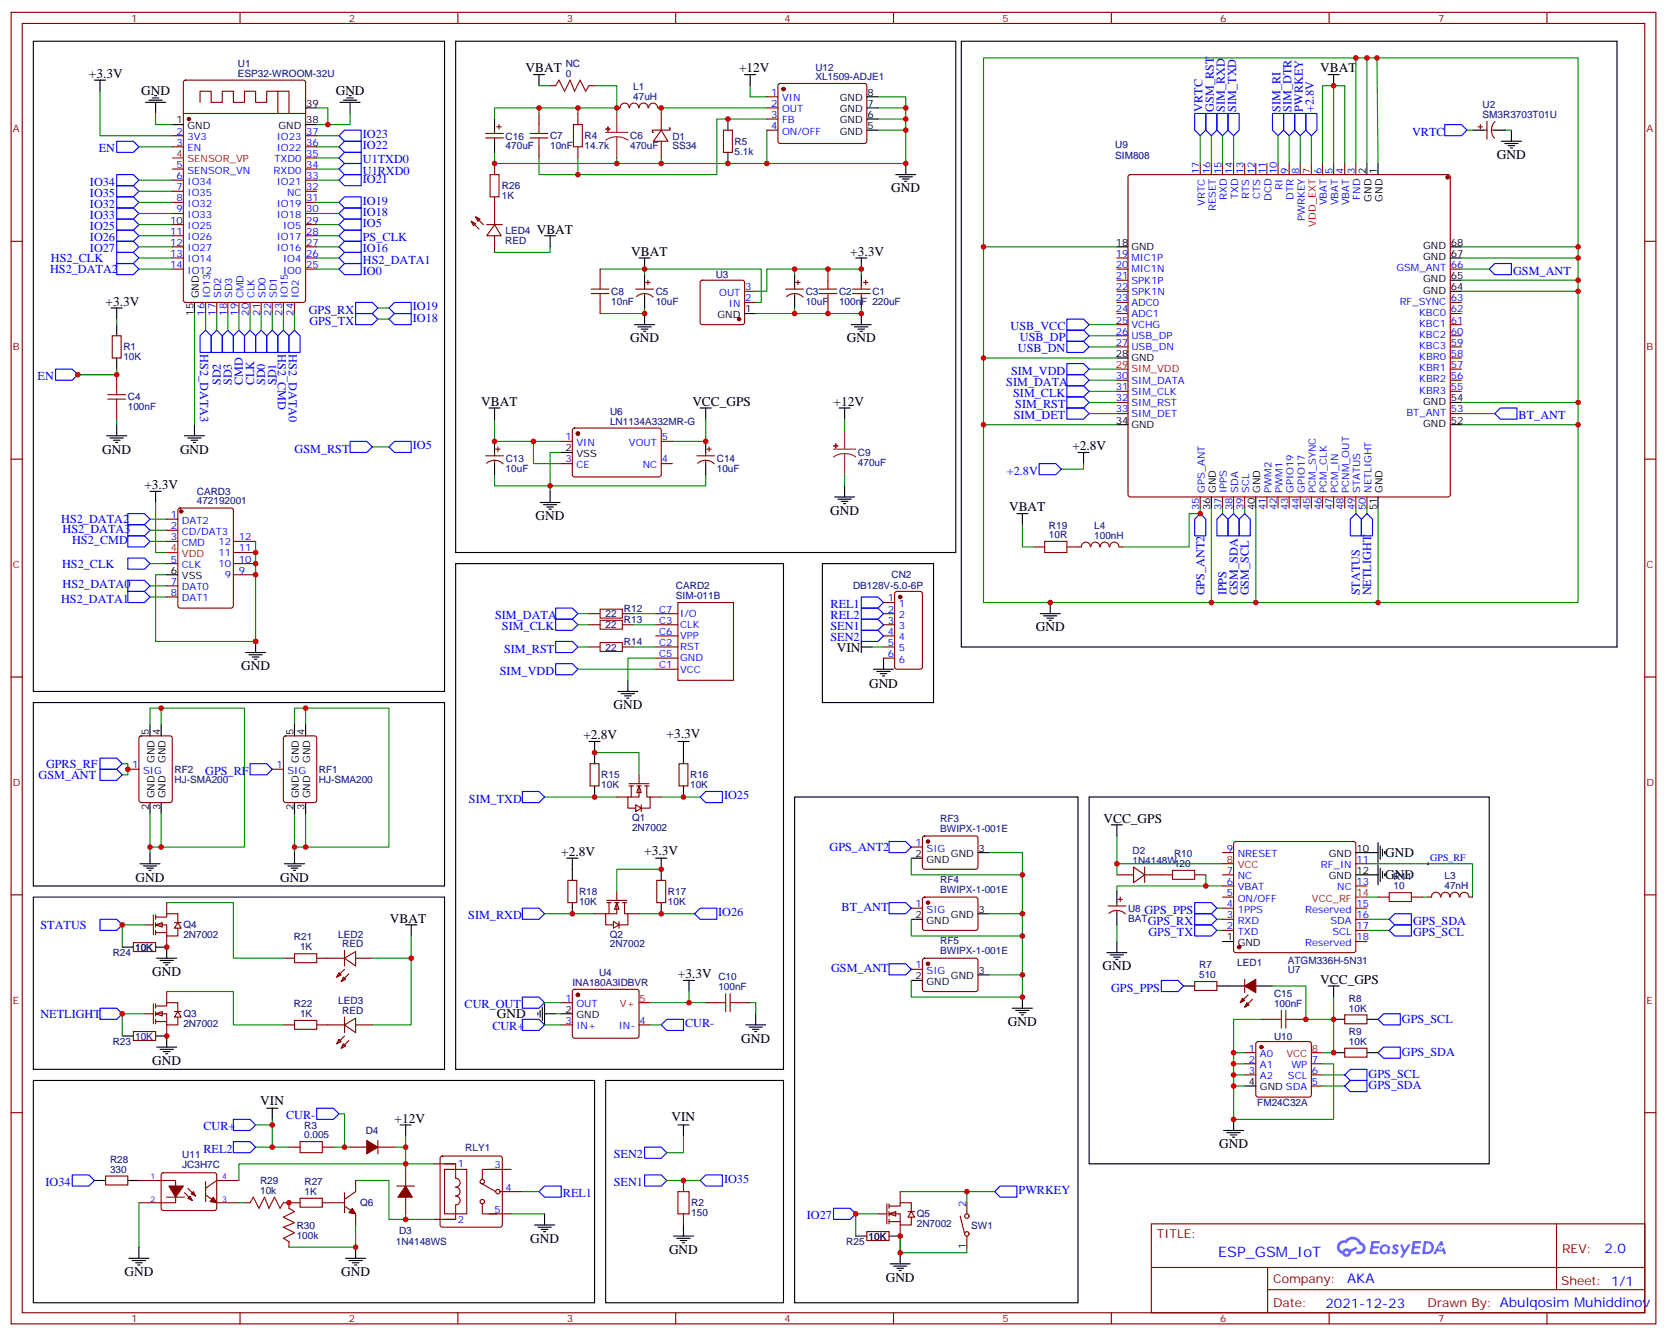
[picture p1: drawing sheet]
<svg xmlns="http://www.w3.org/2000/svg" width="529mm" height="424mm" viewBox="0 0 529 424" stroke-linecap="round" stroke-linejoin="round" font-family="sans-serif">
<defs><g id="words">
<text font-size="4.6" fill="#00f" x="386.6" y="399">ESP_GSM_IoT</text>
<g font-size="4.2">
<text x="166.9" y="23">VBAT</text>
<text x="234.6" y="23">+12V</text>
<text x="419.1" y="23">VBAT</text>
<text x="28.2" y="24.7">+3.3V</text>
<text x="44.8" y="30">GND</text>
<text x="106.6" y="30">GND</text>
<text x="475.2" y="50.5">GND</text>
<text x="282.9" y="61.1">GND</text>
<text x="170.4" y="74.1">VBAT</text>
<text x="200.4" y="81.2">VBAT</text>
<text x="269.9" y="81.2">+3.3V</text>
<text x="33.5" y="97">+3.3V</text>
<text x="200" y="108.7">GND</text>
<text x="268.8" y="108.7">GND</text>
<text x="152.8" y="128.8">VBAT</text>
<text x="219.8" y="128.8">VCC_GPS</text>
<text x="264.6" y="128.8">+12V</text>
<text x="32.5" y="144">GND</text>
<text x="57.1" y="144">GND</text>
<text x="340.4" y="142.9">+2.8V</text>
<text x="45.9" y="155.3">+3.3V</text>
<text x="170" y="165.1">GND</text>
<text x="263.5" y="163.4">GND</text>
<text x="320.3" y="162.3">VBAT</text>
<text x="328.8" y="200.4">GND</text>
<text x="265.7" y="206.8">VIN</text>
<text x="76.6" y="212.8">GND</text>
<text x="275.9" y="218.5">GND</text>
<text x="194.7" y="225.1">GND</text>
<text x="185.2" y="234.6">+2.8V</text>
<text x="211.6" y="234.3">+3.3V</text>
<text x="350.3" y="261.1">VCC_GPS</text>
<text x="178.2" y="271.7">+2.8V</text>
<text x="204.5" y="271.4">+3.3V</text>
<text x="439.7" y="272">GND</text>
<text x="43" y="279.8">GND</text>
<text x="88.9" y="279.8">GND</text>
<text x="439.7" y="279.1">GND</text>
<text x="123.8" y="292.8">VBAT</text>
<text x="48.3" y="309.8">GND</text>
<text x="215.2" y="310.5">+3.3V</text>
<text x="350" y="308">GND</text>
<text x="419.1" y="312.2">VCC_GPS</text>
<text x="157.7" y="323.3">GND</text>
<text x="320" y="325.6">GND</text>
<text x="235.3" y="330.9">GND</text>
<text x="48.3" y="338">GND</text>
<text x="82.6" y="350.6">VIN</text>
<text x="125.2" y="356.3">+12V</text>
<text x="213.2" y="355.9">VIN</text>
<text x="387" y="364.5">GND</text>
<text x="168.3" y="394.4">GND</text>
<text x="212.4" y="398">GND</text>
<text x="39.5" y="405">GND</text>
<text x="108.3" y="405">GND</text>
<text x="281.2" y="406.8">GND</text>
</g>
<g font-size="4.2" fill="#00f">
<text x="509.3" y="397.7">2.0</text>
<text x="427.7" y="407.3">AKA</text>
<text x="420.7" y="415.1">2021-12-23</text>
</g>
<g font-size="3.9" fill="#00f">
<text x="381.8" y="35.5" transform="rotate(-90 381.8 35.5)">VRTC</text>
<text x="385.3" y="35.5" transform="rotate(-90 385.3 35.5)">GSM_RST</text>
<text x="388.8" y="35.5" transform="rotate(-90 388.8 35.5)">SIM_RXD</text>
<text x="392.4" y="35.5" transform="rotate(-90 392.4 35.5)">SIM_TXD</text>
<text x="406.5" y="35.5" transform="rotate(-90 406.5 35.5)">SIM_RI</text>
<text x="410" y="35.5" transform="rotate(-90 410 35.5)">SIM_DTR</text>
<text x="413.5" y="35.5" transform="rotate(-90 413.5 35.5)">PWRKEY</text>
<text x="417" y="35.5" transform="rotate(-90 417 35.5)">+2.8V</text>
<text x="115.2" y="47.4">IO22</text>
<text x="115.2" y="43.9">IO23</text>
<text x="448.2" y="43">VRTC</text>
<text x="31.4" y="48.4">EN</text>
<text x="115.2" y="51.9">U1TXD0</text>
<text x="28.6" y="58.9">IO34</text>
<text x="115.2" y="55.4">U1RXD0</text>
<text x="115.2" y="58">IO21</text>
<text x="28.6" y="62.5">IO35</text>
<text x="115.2" y="65">IO19</text>
<text x="28.6" y="69.5">IO33</text>
<text x="28.6" y="66">IO32</text>
<text x="115.2" y="68.5">IO18</text>
<text x="28.6" y="73.1">IO25</text>
<text x="28.6" y="76.6">IO26</text>
<text x="115.2" y="76.6">PS_CLK</text>
<text x="115.2" y="72.1">IO5</text>
<text x="16.2" y="83.1">HS2_CLK</text>
<text x="28.6" y="80.1">IO27</text>
<text x="115.2" y="83.6">HS2_DATA1</text>
<text x="115.2" y="80.1">IO16</text>
<text x="15.9" y="86.7">HS2_DATA2</text>
<text x="115.2" y="87.2">IO0</text>
<text x="480.3" y="87.2">GSM_ANT</text>
<text x="98" y="99.5">GPS_RX</text>
<text x="131.1" y="98.5">IO19</text>
<text x="98.2" y="103">GPS_TX</text>
<text x="131.1" y="102.1">IO18</text>
<text x="320.8" y="104.8">USB_VCC</text>
<text x="63.5" y="112.4" transform="rotate(90 63.5 112.4)">HS2_DATA3</text>
<text x="88.2" y="112.4" transform="rotate(90 88.2 112.4)">HS2_CMD</text>
<text x="91.7" y="112.4" transform="rotate(90 91.7 112.4)">HS2_DATA0</text>
<text x="323.1" y="111.9">USB_DN</text>
<text x="323.8" y="108.3">USB_DP</text>
<text x="320.9" y="118.9">SIM_VDD</text>
<text x="11.9" y="120.7">EN</text>
<text x="70.1" y="122.3" transform="rotate(-90 70.1 122.3)">SD2</text>
<text x="73.6" y="122.3" transform="rotate(-90 73.6 122.3)">SD3</text>
<text x="77.1" y="122.3" transform="rotate(-90 77.1 122.3)">CMD</text>
<text x="80.6" y="122.3" transform="rotate(-90 80.6 122.3)">CLK</text>
<text x="84.2" y="122.2" transform="rotate(-90 84.2 122.2)">SD0</text>
<text x="87.7" y="122.3" transform="rotate(-90 87.7 122.3)">SD1</text>
<text x="319.4" y="122.4">SIM_DATA</text>
<text x="321.6" y="126">SIM_CLK</text>
<text x="322.3" y="129.5">SIM_RST</text>
<text x="321.8" y="133">SIM_DET</text>
<text x="482.1" y="133">BT_ANT</text>
<text x="93.5" y="143.7">GSM_RST</text>
<text x="131.1" y="142.6">IO5</text>
<text x="319.6" y="150.7">+2.8V</text>
<text x="19.4" y="166">HS2_DATA2</text>
<text x="19.9" y="169.1">HS2_DATA3</text>
<text x="22.9" y="172.6">HS2_CMD</text>
<text x="19.7" y="180.1">HS2_CLK</text>
<text x="19.4" y="191.2">HS2_DATA1</text>
<text x="19.9" y="186.7">HS2_DATA0</text>
<text x="382.3" y="189" transform="rotate(-90 382.3 189)">GPS_ANT2</text>
<text x="389.4" y="189" transform="rotate(-90 389.4 189)">IPPS</text>
<text x="392.9" y="189" transform="rotate(-90 392.9 189)">GSM_SDA</text>
<text x="396.4" y="189" transform="rotate(-90 396.4 189)">GSM_SCL</text>
<text x="431.7" y="189" transform="rotate(-90 431.7 189)">STATUS</text>
<text x="435.2" y="189" transform="rotate(-90 435.2 189)">NETLIGHT</text>
<text x="157.2" y="196.5">SIM_DATA</text>
<text x="263.6" y="193">REL1</text>
<text x="263.6" y="196.5">REL2</text>
<text x="159.3" y="200.1">SIM_CLK</text>
<text x="263.6" y="200.1">SEN1</text>
<text x="263.6" y="203.6">SEN2</text>
<text x="160" y="207.1">SIM_RST</text>
<text x="158.7" y="214.2">SIM_VDD</text>
<text x="14.6" y="243.7">GPRS_RF</text>
<text x="65.1" y="245.9">GPS_RF</text>
<text x="12.2" y="247.2">GSM_ANT</text>
<text x="148.8" y="254.8">SIM_TXD</text>
<text x="229.8" y="253.8">IO25</text>
<text x="263.3" y="270.2">GPS_ANT2</text>
<text x="148.6" y="291.8">SIM_RXD</text>
<text x="228" y="290.8">IO26</text>
<text x="267.2" y="289.1">BT_ANT</text>
<text x="363.3" y="290">GPS_PPS</text>
<text x="364.3" y="293.5">GPS_RX</text>
<text x="448.6" y="293.5">GPS_SDA</text>
<text x="12.9" y="294.9">STATUS</text>
<text x="364.5" y="297.1">GPS_TX</text>
<text x="448.6" y="297.1">GPS_SCL</text>
<text x="263.8" y="308.5">GSM_ANT</text>
<text x="352.7" y="314.7">GPS_PPS</text>
<text x="12.9" y="323.1">NETLIGHT</text>
<text x="147.5" y="320">CUR_OUT</text>
<text x="156.3" y="327.1">CUR+</text>
<text x="217.5" y="326.1">CUR-</text>
<text x="445" y="324.6">GPS_SCL</text>
<text x="445" y="335.2">GPS_SDA</text>
<text x="434.4" y="342.2">GPS_SCL</text>
<text x="434.4" y="345.8">GPS_SDA</text>
<text x="64.6" y="358.8">CUR+</text>
<text x="90.8" y="355.3">CUR-</text>
<text x="64.6" y="365.9">REL2</text>
<text x="194.8" y="367.6">SEN2</text>
<text x="14.4" y="376.4">IO34</text>
<text x="194.8" y="376.4">SEN1</text>
<text x="229.8" y="375.5">IO35</text>
<text x="178.7" y="380">REL1</text>
<text x="323.4" y="379">PWRKEY</text>
<text x="256.1" y="387">IO27</text>
</g>
<g font-size="3.9" fill="#800">
<text x="367.2" y="393">TITLE:</text>
<text x="495.9" y="397.7">REV:</text>
<text x="404.1" y="407.2">Company:</text>
<text x="495.5" y="407.8">Sheet: 1/1</text>
<text x="404.1" y="414.9">Date:</text>
<text x="453.2" y="415">Drawn By: Abulqosim Muhiddinov</text>
</g>
<g font-size="3.2" fill="#800">
<text x="41.6" y="6.9">1</text>
<text x="110.8" y="6.9">2</text>
<text x="179.9" y="6.9">3</text>
<text x="249.1" y="6.9">4</text>
<text x="318.2" y="6.9">5</text>
<text x="387.3" y="6.9">6</text>
<text x="456.5" y="6.9">7</text>
<text x="4.1" y="42">A</text>
<text x="522.6" y="42">A</text>
<text x="4.1" y="111.2">B</text>
<text x="522.6" y="111.2">B</text>
<text x="4.1" y="180.3">C</text>
<text x="522.6" y="180.3">C</text>
<text x="4.1" y="249.4">D</text>
<text x="522.6" y="249.4">D</text>
<text x="4.1" y="318.6">E</text>
<text x="522.6" y="318.6">E</text>
<text x="41.6" y="419.7">1</text>
<text x="110.8" y="419.7">2</text>
<text x="179.9" y="419.7">3</text>
<text x="249.1" y="419.7">4</text>
<text x="318.2" y="419.7">5</text>
<text x="387.3" y="419.7">6</text>
<text x="456.5" y="419.7">7</text>
</g>
<g font-size="3.2" fill="#000080">
<text x="75.5" y="21.4">U1</text>
<text x="179.6" y="21.2">NC</text>
<text x="258.8" y="22.4">U12</text>
<text x="75.5" y="24.4">ESP32-WROOM-32U</text>
<text x="179.6" y="24.4">0</text>
<text x="201" y="28.6">L1</text>
<text x="258.8" y="25.4">XL1509-ADJE1</text>
<text x="201" y="31.7">47uH</text>
<text x="470.6" y="34.3">U2</text>
<text x="470.6" y="37.4">SM3R3703T01U</text>
<text x="160.5" y="47.4">470uF</text>
<text x="160.5" y="44.3">C16</text>
<text x="174.6" y="47.4">10nF</text>
<text x="174.6" y="44.2">C7</text>
<text x="185.6" y="47.4">14.7k</text>
<text x="185.6" y="44.2">R4</text>
<text x="200" y="47.4">470uF</text>
<text x="200" y="44.2">C6</text>
<text x="213.4" y="47.4">SS34</text>
<text x="213.4" y="44.3">D1</text>
<text x="233.2" y="46">R5</text>
<text x="354" y="47.1">U9</text>
<text x="233.2" y="49.1">5.1k</text>
<text x="354" y="50.3">SIM808</text>
<text x="159.3" y="63.3">1K</text>
<text x="159.3" y="60.1">R26</text>
<text x="160.4" y="77.4">RED</text>
<text x="160.5" y="74.2">LED4</text>
<text x="227.2" y="88.3">U3</text>
<text x="194" y="93.6">C8</text>
<text x="208.1" y="93.6">C5</text>
<text x="255.8" y="93.6">C3</text>
<text x="266.4" y="93.6">C2</text>
<text x="276.9" y="93.6">C1</text>
<text x="194" y="96.8">10nF</text>
<text x="208.1" y="96.8">10uF</text>
<text x="255.8" y="96.8">10uF</text>
<text x="266.3" y="96.8">100nF 220uF</text>
<text x="39.2" y="111.2">R1</text>
<text x="39.2" y="114.4">10K</text>
<text x="40.6" y="130.3">100nF</text>
<text x="40.6" y="127.1">C4</text>
<text x="193.7" y="131.6">U6</text>
<text x="193.7" y="134.8">LN1134A332MR-G</text>
<text x="160.5" y="149.7">10uF</text>
<text x="160.5" y="146.5">C13</text>
<text x="227.5" y="149.7">10uF</text>
<text x="227.5" y="146.5">C14</text>
<text x="272.3" y="147.9">470uF</text>
<text x="272.3" y="144.8">C9</text>
<text x="62.5" y="160">472192001</text>
<text x="62.5" y="157">CARD3</text>
<text x="333" y="167.8">R19</text>
<text x="347.3" y="168">L4</text>
<text x="333" y="170.8">10R</text>
<text x="347.3" y="171">100nH</text>
<text x="283" y="183.4">CN2</text>
<text x="214.6" y="190.2">SIM-011B</text>
<text x="214.6" y="187">CARD2</text>
<text x="270.8" y="187.1">DB128V-5.0-6P</text>
<text x="192.2" y="195.9">22</text>
<text x="198.1" y="194.2">R12</text>
<text x="198.1" y="197.7">R13</text>
<text x="192.2" y="199.4">22</text>
<text x="192.2" y="206.5">22</text>
<text x="198.1" y="204.7">R14</text>
<text x="55.4" y="245.5">RF2</text>
<text x="101.2" y="245.5">RF1</text>
<text x="55.4" y="248.5">HJ-SMA200</text>
<text x="101.2" y="248.5">HJ-SMA200</text>
<text x="190.9" y="250.2">10K</text>
<text x="190.9" y="247.1">R15</text>
<text x="219.1" y="250.2">10K</text>
<text x="219.1" y="247.1">R16</text>
<text x="200.7" y="263.7">2N7002</text>
<text x="200.7" y="260.6">Q1</text>
<text x="298.5" y="260.8">RF3</text>
<text x="298.5" y="264.1">BWIPX-1-001E</text>
<text x="359.5" y="274.1">1N4148W</text>
<text x="359.5" y="271">D2</text>
<text x="372.7" y="275.2">120</text>
<text x="372.7" y="272">R10</text>
<text x="298.5" y="280.2">RF4</text>
<text x="442.4" y="279.2">R11</text>
<text x="458.6" y="279">L3</text>
<text x="183.8" y="287.3">10K</text>
<text x="183.8" y="284.1">R18</text>
<text x="212" y="287.3">10K</text>
<text x="212" y="284.1">R17</text>
<text x="298.5" y="283.5">BWIPX-1-001E</text>
<text x="442.4" y="282.3">10</text>
<text x="458.5" y="282.1">47nH</text>
<text x="358.1" y="292.6">BAT</text>
<text x="358.1" y="289.5">U8</text>
<text x="58.2" y="297.9">2N7002</text>
<text x="58.2" y="294.7">Q4</text>
<text x="93.3" y="298.5">R21</text>
<text x="107.4" y="297.6">LED2</text>
<text x="193.6" y="297.6">Q2</text>
<text x="298.5" y="299.6">RF5</text>
<text x="35.8" y="303.5">R24</text>
<text x="42.9" y="301.7">10K</text>
<text x="95.2" y="301.7">1K</text>
<text x="108.6" y="300.6">RED</text>
<text x="193.6" y="300.7">2N7002</text>
<text x="298.5" y="302.9">BWIPX-1-001E</text>
<text x="408.8" y="305.9">ATGM336H-5N31</text>
<text x="190.2" y="309.9">U4</text>
<text x="228.1" y="311.2">C10</text>
<text x="380.7" y="310.5">510</text>
<text x="380.7" y="307.3">R7</text>
<text x="392.8" y="306.6">LED1</text>
<text x="408.8" y="308.9">U7</text>
<text x="181.7" y="312.9">INA180A3IDBVR</text>
<text x="228.1" y="314.4">100nF</text>
<text x="404.4" y="316.6">C15</text>
<text x="58.2" y="322.9">Q3</text>
<text x="93.3" y="319.7">R22</text>
<text x="95.2" y="322.8">1K</text>
<text x="107.4" y="318.7">LED3</text>
<text x="108.6" y="321.8">RED</text>
<text x="404.4" y="319.7">100nF</text>
<text x="428.2" y="321.1">10K</text>
<text x="428.2" y="318">R8</text>
<text x="42.9" y="330">10K</text>
<text x="58.2" y="326.1">2N7002</text>
<text x="404.4" y="330">U10</text>
<text x="428.2" y="328.6">R9</text>
<text x="35.8" y="331.7">R23</text>
<text x="428.2" y="331.6">10K</text>
<text x="399.1" y="351.1">FM24C32A</text>
<text x="96.5" y="358.3">R3</text>
<text x="116.1" y="360">D4</text>
<text x="96.5" y="361.3">0.005</text>
<text x="147.7" y="365.2">RLY1</text>
<text x="34.9" y="369">R28</text>
<text x="57.9" y="367.6">U11</text>
<text x="57.9" y="370.7">JC3H7C</text>
<text x="34.9" y="372.2">330</text>
<text x="82.6" y="375.7">R29</text>
<text x="96.7" y="376.2">R27</text>
<text x="82.6" y="378.9">10k</text>
<text x="96.7" y="379.3">1K</text>
<text x="114.3" y="382.9">Q6</text>
<text x="219.4" y="382.9">R2</text>
<text x="94.2" y="390">R30</text>
<text x="219.4" y="386.1">150</text>
<text x="291" y="389.6">2N7002</text>
<text x="291" y="386.4">Q5</text>
<text x="308.3" y="389.9">SW1</text>
<text x="94.2" y="393.1">100k</text>
<text x="125.6" y="395.2">1N4148WS</text>
<text x="126.7" y="391.7">D3</text>
<text x="268.6" y="395.2">R25</text>
<text x="275.7" y="393.5">10K</text>
</g>
<g font-size="3.2">
<text x="97.2" y="33.9">39</text>
<text x="266.6" y="35.7">GND</text>
<text x="266.6" y="32.1">GND</text>
<text x="275.3" y="33.9">7</text>
<text x="275.3" y="30.4">8</text>
<text x="56" y="39.2">1</text>
<text x="59.5" y="41">GND</text>
<text x="88.4" y="41">GND</text>
<text x="97.2" y="39.2">38</text>
<text x="266.6" y="39.2">GND</text>
<text x="275.3" y="41">5</text>
<text x="275.3" y="37.4">6</text>
<text x="266.6" y="42.7">GND</text>
<text x="433.6" y="55.2" transform="rotate(-90 433.6 55.2)">2</text>
<text x="437.1" y="55.2" transform="rotate(-90 437.1 55.2)">1</text>
<text x="435.3" y="64" transform="rotate(-90 435.3 64)">GND</text>
<text x="438.9" y="64" transform="rotate(-90 438.9 64)">GND</text>
<text x="354.2" y="78">18</text>
<text x="460.6" y="78">68</text>
<text x="359.1" y="79.4">GND</text>
<text x="451.8" y="82.6">GND</text>
<text x="451.8" y="79.1">GND</text>
<text x="460.6" y="81.5">67</text>
<text x="451.8" y="89.6">GND</text>
<text x="460.6" y="88.6">65</text>
<text x="63.1" y="94.7" transform="rotate(-90 63.1 94.7)">GND</text>
<text x="451.8" y="93.2">GND</text>
<text x="460.6" y="92.1">64</text>
<text x="61.4" y="100.2" transform="rotate(-90 61.4 100.2)">15</text>
<text x="227.8" y="100.9">GND</text>
<text x="236.5" y="99.2">1</text>
<text x="354.2" y="113.3">28</text>
<text x="359.1" y="114.7">GND</text>
<text x="451.8" y="128.4">GND</text>
<text x="460.6" y="127.4">54</text>
<text x="354.2" y="134.4">34</text>
<text x="359.1" y="135.9">GND</text>
<text x="451.8" y="135.5">GND</text>
<text x="460.6" y="134.4">52</text>
<text x="179.5" y="143.3">2</text>
<text x="183" y="145">VSS</text>
<text x="384.2" y="161.9" transform="rotate(-90 384.2 161.9)">36</text>
<text x="385.9" y="156.4" transform="rotate(-90 385.9 156.4)">GND</text>
<text x="398.3" y="161.9" transform="rotate(-90 398.3 161.9)">40</text>
<text x="400" y="156.4" transform="rotate(-90 400 156.4)">GND</text>
<text x="437.1" y="161.9" transform="rotate(-90 437.1 161.9)">51</text>
<text x="438.9" y="156.4" transform="rotate(-90 438.9 156.4)">GND</text>
<text x="54.3" y="182.1">6</text>
<text x="57.7" y="183.8">VSS</text>
<text x="47.3" y="233.4" transform="rotate(-90 47.3 233.4)">5</text>
<text x="50.8" y="233.4" transform="rotate(-90 50.8 233.4)">4</text>
<text x="93.1" y="233.4" transform="rotate(-90 93.1 233.4)">5</text>
<text x="96.7" y="233.4" transform="rotate(-90 96.7 233.4)">4</text>
<text x="49" y="242.2" transform="rotate(-90 49 242.2)">GND</text>
<text x="52.6" y="242.2" transform="rotate(-90 52.6 242.2)">GND</text>
<text x="94.9" y="242.2" transform="rotate(-90 94.9 242.2)">GND</text>
<text x="98.4" y="242.2" transform="rotate(-90 98.4 242.2)">GND</text>
<text x="47.3" y="256.9" transform="rotate(-90 47.3 256.9)">2</text>
<text x="49" y="253.4" transform="rotate(-90 49 253.4)">GND</text>
<text x="50.8" y="256.9" transform="rotate(-90 50.8 256.9)">3</text>
<text x="52.6" y="253.4" transform="rotate(-90 52.6 253.4)">GND</text>
<text x="93.1" y="256.9" transform="rotate(-90 93.1 256.9)">2</text>
<text x="94.9" y="253.4" transform="rotate(-90 94.9 253.4)">GND</text>
<text x="96.7" y="256.9" transform="rotate(-90 96.7 256.9)">3</text>
<text x="98.4" y="253.4" transform="rotate(-90 98.4 253.4)">GND</text>
<text x="290.6" y="272">2</text>
<text x="294.1" y="273.8">GND</text>
<text x="301.9" y="272">GND</text>
<text x="310.6" y="270.3">3</text>
<text x="421.8" y="272">GND</text>
<text x="430.6" y="270.3">10</text>
<text x="421.8" y="279.1">GND</text>
<text x="430.6" y="277.3">12</text>
<text x="290.6" y="291.4">2</text>
<text x="294.1" y="293.2">GND</text>
<text x="301.9" y="291.4">GND</text>
<text x="310.6" y="289.7">3</text>
<text x="389.4" y="298.5">1</text>
<text x="392.9" y="300.2">GND</text>
<text x="290.6" y="310.8">2</text>
<text x="301.9" y="310.8">GND</text>
<text x="310.6" y="309.1">3</text>
<text x="294.1" y="312.6">GND</text>
<text x="179.5" y="321.4">2</text>
<text x="183" y="323.2">GND</text>
<text x="396.4" y="344.3">4</text>
<text x="399.9" y="346.1">GND SDA</text>
</g>
<g font-size="3.2" fill="#00f">
<text x="244.8" y="30.4">1</text>
<text x="244.8" y="33.9">2</text>
<text x="248.2" y="32.1">VIN</text>
<text x="248.2" y="35.7">OUT</text>
<text x="244.8" y="37.4">3</text>
<text x="244.8" y="41">4</text>
<text x="248.2" y="39.2">FB</text>
<text x="56" y="42.7">2</text>
<text x="56" y="46.2">3</text>
<text x="59.5" y="44.5">3V3</text>
<text x="87.8" y="44.5">IO23</text>
<text x="97.2" y="46.2">36</text>
<text x="97.2" y="42.7">37</text>
<text x="248.2" y="42.7">ON/OFF</text>
<text x="56" y="53.3">5</text>
<text x="59.5" y="48">EN</text>
<text x="87.1" y="51.5">TXD0</text>
<text x="87.8" y="48">IO22</text>
<text x="97.2" y="53.3">34</text>
<text x="97.2" y="49.8">35</text>
<text x="56" y="56.8">6</text>
<text x="59.5" y="55.1">SENSOR_VN</text>
<text x="59.5" y="58.6">IO34</text>
<text x="86.9" y="55.1">RXD0</text>
<text x="87.8" y="58.6">IO21</text>
<text x="97.2" y="56.8">33</text>
<text x="380.6" y="55.2" transform="rotate(-90 380.6 55.2)">17</text>
<text x="384.2" y="55.2" transform="rotate(-90 384.2 55.2)">16</text>
<text x="387.7" y="55.2" transform="rotate(-90 387.7 55.2)">15</text>
<text x="391.2" y="55.2" transform="rotate(-90 391.2 55.2)">14</text>
<text x="394.8" y="55.2" transform="rotate(-90 394.8 55.2)">13</text>
<text x="398.3" y="55.2" transform="rotate(-90 398.3 55.2)">12</text>
<text x="401.8" y="55.2" transform="rotate(-90 401.8 55.2)">11</text>
<text x="405.3" y="55.2" transform="rotate(-90 405.3 55.2)">10</text>
<text x="408.9" y="55.2" transform="rotate(-90 408.9 55.2)">9</text>
<text x="412.4" y="55.2" transform="rotate(-90 412.4 55.2)">8</text>
<text x="419.5" y="55.2" transform="rotate(-90 419.5 55.2)">6</text>
<text x="423" y="55.2" transform="rotate(-90 423 55.2)">5</text>
<text x="426.5" y="55.2" transform="rotate(-90 426.5 55.2)">4</text>
<text x="430" y="55.2" transform="rotate(-90 430 55.2)">3</text>
<text x="56" y="60.4">7</text>
<text x="56" y="63.9">8</text>
<text x="59.5" y="62.1">IO35</text>
<text x="59.5" y="65.7">IO32</text>
<text x="87.8" y="65.7">IO19</text>
<text x="91.1" y="62.1">NC</text>
<text x="97.2" y="63.9">31</text>
<text x="97.2" y="60.4">32</text>
<text x="382.4" y="65.3" transform="rotate(-90 382.4 65.3)">VRTC</text>
<text x="389.5" y="63.6" transform="rotate(-90 389.5 63.6)">RXD</text>
<text x="393" y="63.3" transform="rotate(-90 393 63.3)">TXD</text>
<text x="396.5" y="63.1" transform="rotate(-90 396.5 63.1)">RTS</text>
<text x="400" y="63.1" transform="rotate(-90 400 63.1)">CTS</text>
<text x="403.6" y="63.8" transform="rotate(-90 403.6 63.8)">DCD</text>
<text x="407.1" y="60.3" transform="rotate(-90 407.1 60.3)">RI</text>
<text x="410.6" y="63.3" transform="rotate(-90 410.6 63.3)">DTR</text>
<text x="421.2" y="65.2" transform="rotate(-90 421.2 65.2)">VBAT</text>
<text x="424.7" y="65.2" transform="rotate(-90 424.7 65.2)">VBAT</text>
<text x="428.3" y="65.2" transform="rotate(-90 428.3 65.2)">VBAT</text>
<text x="431.8" y="63.4" transform="rotate(-90 431.8 63.4)">FND</text>
<text x="54" y="70.9">10</text>
<text x="56" y="67.4">9</text>
<text x="59.5" y="69.2">IO33</text>
<text x="87.8" y="69.2">IO18</text>
<text x="97.2" y="70.9">29</text>
<text x="97.2" y="67.4">30</text>
<text x="385.9" y="67.1" transform="rotate(-90 385.9 67.1)">RESET</text>
<text x="414.2" y="70.1" transform="rotate(-90 414.2 70.1)">PWRKEY</text>
<text x="54" y="74.5">11</text>
<text x="54" y="78">12</text>
<text x="59.5" y="72.7">IO25</text>
<text x="59.5" y="76.2">IO26</text>
<text x="87.8" y="76.2">IO17</text>
<text x="89.9" y="72.7">IO5</text>
<text x="97.2" y="78">27</text>
<text x="97.2" y="74.5">28</text>
<text x="54" y="81.5">13</text>
<text x="59.5" y="79.8">IO27</text>
<text x="59.5" y="83.3">IO14</text>
<text x="87.8" y="79.8">IO16</text>
<text x="89.9" y="83.3">IO4</text>
<text x="97.2" y="81.5">26</text>
<text x="354.2" y="81.5">19</text>
<text x="359.1" y="82.9">MIC1P</text>
<text x="54" y="85.1">14</text>
<text x="59.5" y="86.8">IO12</text>
<text x="89.9" y="86.8">IO0</text>
<text x="97.2" y="85.1">25</text>
<text x="354.2" y="85.1">20</text>
<text x="354.2" y="88.6">21</text>
<text x="359.1" y="86.5">MIC1N</text>
<text x="359.1" y="90">SPK1P</text>
<text x="443.3" y="86.1">GSM_ANT</text>
<text x="460.6" y="85.1">66</text>
<text x="66.7" y="94.7" transform="rotate(-90 66.7 94.7)">IO13</text>
<text x="70.2" y="94.7" transform="rotate(-90 70.2 94.7)">SD2</text>
<text x="73.7" y="94.7" transform="rotate(-90 73.7 94.7)">SD3</text>
<text x="77.3" y="94.7" transform="rotate(-90 77.3 94.7)">CMD</text>
<text x="80.8" y="94.7" transform="rotate(-90 80.8 94.7)">CLK</text>
<text x="84.3" y="94.7" transform="rotate(-90 84.3 94.7)">SD0</text>
<text x="87.8" y="94.7" transform="rotate(-90 87.8 94.7)">SD1</text>
<text x="91.4" y="94.7" transform="rotate(-90 91.4 94.7)">IO15</text>
<text x="94.9" y="94.7" transform="rotate(-90 94.9 94.7)">IO2</text>
<text x="228.3" y="93.9">OUT</text>
<text x="236.5" y="95.6">2</text>
<text x="236.5" y="92.1">3</text>
<text x="354.2" y="92.1">22</text>
<text x="354.2" y="95.6">23</text>
<text x="359.1" y="93.5">SPK1N</text>
<text x="460.6" y="95.6">63</text>
<text x="64.9" y="100.2" transform="rotate(-90 64.9 100.2)">16</text>
<text x="68.4" y="100.2" transform="rotate(-90 68.4 100.2)">17</text>
<text x="72" y="100.2" transform="rotate(-90 72 100.2)">18</text>
<text x="75.5" y="100.2" transform="rotate(-90 75.5 100.2)">19</text>
<text x="79" y="100.2" transform="rotate(-90 79 100.2)">20</text>
<text x="82.5" y="100.2" transform="rotate(-90 82.5 100.2)">21</text>
<text x="86.1" y="100.2" transform="rotate(-90 86.1 100.2)">22</text>
<text x="89.6" y="100.2" transform="rotate(-90 89.6 100.2)">23</text>
<text x="93.1" y="100.2" transform="rotate(-90 93.1 100.2)">24</text>
<text x="231.3" y="97.4">IN</text>
<text x="354.2" y="99.2">24</text>
<text x="359.1" y="97">ADC0</text>
<text x="359.1" y="100.6">ADC1</text>
<text x="444.3" y="96.7">RF_SYNC</text>
<text x="450.5" y="100.2">KBC0</text>
<text x="460.6" y="99.2">62</text>
<text x="354.2" y="102.7">25</text>
<text x="354.2" y="106.2">26</text>
<text x="359.1" y="104.1">VCHG</text>
<text x="359.1" y="107.6">USB_DP</text>
<text x="450.5" y="107.3">KBC2</text>
<text x="450.5" y="103.8">KBC1</text>
<text x="460.6" y="106.2">60</text>
<text x="460.6" y="102.7">61</text>
<text x="354.2" y="109.7">27</text>
<text x="359.1" y="111.2">USB_DN</text>
<text x="450.5" y="110.8">KBC3</text>
<text x="460.6" y="113.3">58</text>
<text x="460.6" y="109.7">59</text>
<text x="450.5" y="117.9">KBR1</text>
<text x="450.5" y="114.3">KBR0</text>
<text x="460.6" y="116.8">57</text>
<text x="354.2" y="120.3">30</text>
<text x="354.2" y="123.9">31</text>
<text x="359.1" y="121.7">SIM_DATA</text>
<text x="359.1" y="125.3">SIM_CLK</text>
<text x="450.5" y="124.9">KBR3</text>
<text x="450.5" y="121.4">KBR2</text>
<text x="460.6" y="123.9">55</text>
<text x="460.6" y="120.3">56</text>
<text x="354.2" y="127.4">32</text>
<text x="354.2" y="130.9">33</text>
<text x="359.1" y="128.8">SIM_RST</text>
<text x="446.4" y="132">BT_ANT</text>
<text x="460.6" y="130.9">53</text>
<text x="359.1" y="132.3">SIM_DET</text>
<text x="179.5" y="139.7">1</text>
<text x="183" y="141.5">VIN</text>
<text x="199.7" y="141.5">VOUT</text>
<text x="210.1" y="139.7">5</text>
<text x="179.5" y="146.8">3</text>
<text x="183" y="148.6">CE</text>
<text x="204" y="148.6">NC</text>
<text x="210.1" y="146.8">4</text>
<text x="380.6" y="161.9" transform="rotate(-90 380.6 161.9)">35</text>
<text x="382.4" y="156.4" transform="rotate(-90 382.4 156.4)">GPS_ANT</text>
<text x="387.7" y="161.9" transform="rotate(-90 387.7 161.9)">37</text>
<text x="389.5" y="156.4" transform="rotate(-90 389.5 156.4)">IPPS</text>
<text x="391.2" y="161.9" transform="rotate(-90 391.2 161.9)">38</text>
<text x="393" y="156.4" transform="rotate(-90 393 156.4)">SDA</text>
<text x="394.8" y="161.9" transform="rotate(-90 394.8 161.9)">39</text>
<text x="396.5" y="156.4" transform="rotate(-90 396.5 156.4)">SCL</text>
<text x="401.8" y="161.9" transform="rotate(-90 401.8 161.9)">41</text>
<text x="403.6" y="156.4" transform="rotate(-90 403.6 156.4)">PWM2</text>
<text x="405.3" y="161.9" transform="rotate(-90 405.3 161.9)">42</text>
<text x="407.1" y="156.4" transform="rotate(-90 407.1 156.4)">PWM1</text>
<text x="408.9" y="161.9" transform="rotate(-90 408.9 161.9)">43</text>
<text x="410.6" y="156.4" transform="rotate(-90 410.6 156.4)">GPIO19</text>
<text x="412.4" y="161.9" transform="rotate(-90 412.4 161.9)">44</text>
<text x="414.2" y="156.4" transform="rotate(-90 414.2 156.4)">GPIO17</text>
<text x="415.9" y="161.9" transform="rotate(-90 415.9 161.9)">45</text>
<text x="417.7" y="156.4" transform="rotate(-90 417.7 156.4)">PCM_SYNC</text>
<text x="419.5" y="161.9" transform="rotate(-90 419.5 161.9)">46</text>
<text x="421.2" y="156.4" transform="rotate(-90 421.2 156.4)">PCM_CLK</text>
<text x="423" y="161.9" transform="rotate(-90 423 161.9)">47</text>
<text x="424.7" y="156.4" transform="rotate(-90 424.7 156.4)">PCM_IN</text>
<text x="426.5" y="161.9" transform="rotate(-90 426.5 161.9)">48</text>
<text x="428.3" y="156.4" transform="rotate(-90 428.3 156.4)">PCNM_OUT</text>
<text x="430" y="161.9" transform="rotate(-90 430 161.9)">49</text>
<text x="431.8" y="156.4" transform="rotate(-90 431.8 156.4)">STATUS</text>
<text x="433.6" y="161.9" transform="rotate(-90 433.6 161.9)">50</text>
<text x="435.3" y="156.4" transform="rotate(-90 435.3 156.4)">NETLIGHT</text>
<text x="54.3" y="164.4">1</text>
<text x="54.3" y="168">2</text>
<text x="57.7" y="166.2">DAT2</text>
<text x="54.3" y="171.5">3</text>
<text x="57.7" y="169.7">CD/DAT3</text>
<text x="57.7" y="173.2">CMD</text>
<text x="69.3" y="172.9">12</text>
<text x="75.8" y="171.5">12</text>
<text x="54.3" y="178.5">5</text>
<text x="69.3" y="180">10</text>
<text x="69.3" y="176.4">11</text>
<text x="75.8" y="178.5">10</text>
<text x="75.8" y="175">11</text>
<text x="54.3" y="185.6">7</text>
<text x="57.7" y="180.3">CLK</text>
<text x="71.4" y="183.5">9</text>
<text x="75.8" y="182.1">9</text>
<text x="54.3" y="189.1">8</text>
<text x="57.7" y="187.4">DAT0</text>
<text x="57.7" y="190.9">DAT1</text>
<text x="281.8" y="190.9">1</text>
<text x="209.2" y="197.9">C3</text>
<text x="209.2" y="194.4">C7</text>
<text x="215.9" y="195.8">I/O</text>
<text x="281.8" y="194.4">2</text>
<text x="281.8" y="197.9">3</text>
<text x="285.3" y="192.7">1</text>
<text x="285.3" y="196.2">2</text>
<text x="209.2" y="201.5">C6</text>
<text x="215.9" y="199.4">CLK</text>
<text x="215.9" y="202.9">VPP</text>
<text x="281.8" y="201.5">4</text>
<text x="285.3" y="199.7">3</text>
<text x="285.3" y="203.2">4</text>
<text x="209.2" y="205">C2</text>
<text x="209.2" y="208.5">C5</text>
<text x="215.9" y="206.4">RST</text>
<text x="215.9" y="209.9">GND</text>
<text x="281.8" y="205">5</text>
<text x="281.8" y="208.5">6</text>
<text x="285.3" y="206.8">5</text>
<text x="209.2" y="212.1">C1</text>
<text x="215.9" y="213.5">VCC</text>
<text x="285.3" y="210.3">6</text>
<text x="41.9" y="243.8">1</text>
<text x="45.4" y="245.6">SIG</text>
<text x="87.8" y="243.8">1</text>
<text x="91.3" y="245.6">SIG</text>
<text x="290.6" y="268.5">1</text>
<text x="294.1" y="270.3">SIG</text>
<text x="389.4" y="270.3">9</text>
<text x="392.9" y="272">NRESET</text>
<text x="419.3" y="275.6">RF_IN</text>
<text x="430.6" y="273.8">11</text>
<text x="454" y="273.3">GPS_RF</text>
<text x="389.4" y="280.8">6</text>
<text x="389.4" y="277.3">7</text>
<text x="392.9" y="279.1">NC</text>
<text x="430.6" y="280.8">13</text>
<text x="290.6" y="287.9">1</text>
<text x="389.4" y="287.9">4</text>
<text x="389.4" y="284.4">5</text>
<text x="392.9" y="286.1">ON/OFF</text>
<text x="392.9" y="282.6">VBAT</text>
<text x="424.5" y="282.6">NC</text>
<text x="430.6" y="287.9">15</text>
<text x="294.1" y="289.7">SIG</text>
<text x="389.4" y="291.4">3</text>
<text x="392.9" y="293.2">RXD</text>
<text x="392.9" y="289.7">1PPS</text>
<text x="414.4" y="289.7">Reserved</text>
<text x="422.3" y="293.2">SDA</text>
<text x="430.6" y="291.4">16</text>
<text x="389.4" y="295">2</text>
<text x="392.9" y="296.7">TXD</text>
<text x="422.9" y="296.7">SCL</text>
<text x="430.6" y="295">17</text>
<text x="430.6" y="298.5">18</text>
<text x="414.4" y="300.2">Reserved</text>
<text x="290.6" y="307.3">1</text>
<text x="294.1" y="309.1">SIG</text>
<text x="179.5" y="317.9">1</text>
<text x="183" y="319.7">OUT</text>
<text x="179.5" y="324.9">3</text>
<text x="183" y="326.7">IN+</text>
<text x="196.4" y="326.7">IN-</text>
<text x="203" y="324.9">4</text>
<text x="396.4" y="333.8">1</text>
<text x="399.9" y="335.5">A0</text>
<text x="396.4" y="337.3">2</text>
<text x="396.4" y="340.8">3</text>
<text x="399.9" y="339.1">A1</text>
<text x="409.9" y="339.1">WP</text>
<text x="416.5" y="340.8">6</text>
<text x="416.5" y="337.3">7</text>
<text x="399.9" y="342.6">A2</text>
<text x="408.8" y="342.6">SCL</text>
<text x="416.5" y="344.3">5</text>
<text x="145.3" y="370.5">1</text>
<text x="157" y="370.8">3</text>
<text x="160.5" y="377.9">4</text>
<text x="306.6" y="383.2" transform="rotate(-90 306.6 383.2)">2</text>
<text x="145.3" y="388.1">2</text>
<text x="157" y="384.9">5</text>
<text x="306.6" y="396.5" transform="rotate(-90 306.6 396.5)">1</text>
</g>
<g font-size="3.2" fill="#f00">
<text x="56" y="49.8">4</text>
<text x="59.5" y="51.5">SENSOR_VP</text>
<text x="415.9" y="55.2" transform="rotate(-90 415.9 55.2)">7</text>
<text x="417.7" y="71.9" transform="rotate(-90 417.7 71.9)">VDD_EXT</text>
<text x="354.2" y="116.8">29</text>
<text x="359.1" y="118.2">SIM_VDD</text>
<text x="54.3" y="175">4</text>
<text x="57.7" y="176.8">VDD</text>
<text x="389.4" y="273.8">8</text>
<text x="392.9" y="275.6">VCC</text>
<text x="416.4" y="286.1">VCC_RF</text>
<text x="430.6" y="284.4">14</text>
<text x="203" y="317.9">5</text>
<text x="196.8" y="319.7">V+</text>
<text x="408.4" y="335.5">VCC</text>
<text x="416.5" y="333.8">8</text>
</g>
<g font-size="2.5" fill="#00f">
<text x="47.8" y="374.3">1</text>
<text x="70.6" y="374.3">4</text>
<text x="47.8" y="381.4">2</text>
<text x="70.6" y="381.4">3</text>
</g>
</g></defs>
<g fill="none" stroke="#870000" stroke-width=".35">
<path d="M3.5 3.9h522.1v416.3h-522.1zM7.1 7.4h515v409.3h-515zM76.2 3.9v3.5M145.3 3.9v3.5M214.5 3.9v3.5M283.6 3.9v3.5M352.8 3.9v3.5M421.9 3.9v3.5M491.1 3.9v3.5M3.5 76.6h3.6M522.1 76.6h3.5M3.5 145.7h3.6"/>
<path d="M522.1 145.7h3.5M3.5 214.9h3.6M522.1 214.9h3.5M3.5 284h3.6M522.1 284h3.5M3.5 353.2h3.6M522.1 353.2h3.5M365.5 388.4h156.6v28.3h-156.6zM494.1 388.5v20.8M76.2 416.7v3.5M145.3 416.7v3.5M214.5 416.7v3.5"/>
<path d="M283.6 416.7v3.5M352.8 416.7v3.5M365.5 402.3h156.5M402.4 409.3h119.6M402.4 402.3v14.1M421.9 416.7v3.5M491.1 416.7v3.5"/>
</g>
<g fill="#5487ff">
<path d="M442.3 395.2a1.22 1.22 0 0 1 1.7 .2l-.3 .6a.47 .47 0 0 0-.4-.4 .47 .47 0 0 0-.5 .2l.2 .2a1.14 1.14 0 0 1 .7 1.8 1.14 1.14 0 0 1-1.9 0l-.2-.2 .5-.6 .7 .4a.29 .29 0 0 0 .4-.2 .29 .29 0 0 0-.3-.3 1.04 1.04 0 0 1-.6-1.7z"/>
<path d="M435.3 393.9h2.4l.3 .2-.1 .5h-1.8l-.2 .9h1.6l.3 .4-.4 .3h-1.6l-.1 1.1 1.7 .1 .2 .3-.2 .3-2.7 .1z"/>
<path d="M448.5 393.9l2.7 .2-.2 .5h-1.8l-.1 .9h1.5l.3 .4-.4 .3h-1.5l-.2 1.1 1.7 .1 .2 .3-.2 .3-2.6 .1z"/>
<path d="M457.2 393.9h.7l.3 1.3-.6 .3a.69 .69 0 0 0-1 .3 .69 .69 0 0 0 .5 .9 .69 .69 0 0 0 .8-.6l.5-.2 .6 2.2h-.8l-.2-.9h-1.7l-.5 .9h-.9z"/>
<path d="M444.4 395h.8l.6 1.8 1.1-1.8h.9l-2.5 4.2h-.9l.9-1.6z"/>
<path d="M452 393.9l-.6 4.2h1.4a2.11 2.11 0 0 0 2.4-2.2 2.11 2.11 0 0 0-2.5-2zM452.7 394.6a1.43 1.43 0 0 1 1.7 1.7 1.43 1.43 0 0 1-2.1 1z"/>
<path d="M438.3 395.5a1.54 1.54 0 0 0-.1 2.2 1.54 1.54 0 0 0 2.2 .1l.6 .3 .3-2.3-.6-.3a1.49 1.49 0 0 0-2.4 0zM438.6 396.5a.95 .95 0 0 1 1.9 0 .95 .95 0 0 1-1.9 0z"/>
<path d="M425 394.3a2.18 2.18 0 0 0 1.1 3.7 1.44 1.44 0 0 0 1.6 .9 1.44 1.44 0 0 0 1.2-1.5l2-1-.4-.7-2 1a1.47 1.47 0 0 0-2.4 .4 1.39 1.39 0 0 1-.6-1.9 1.39 1.39 0 0 1 2-.5 2.12 2.12 0 0 1 2.1-1.3 2.12 2.12 0 0 1 1.9 1.7 1.14 1.14 0 0 1 1.1 1.4 1.14 1.14 0 0 1-1.7 .7 .43 .43 0 0 0-.5 .4 .43 .43 0 0 0 .4 .5 1.98 1.98 0 0 0 2.6-1.3 1.98 1.98 0 0 0-1.3-2.5 3.1 3.1 0 0 0-5.2-.7l-.9 .1zM426.9 397.6a.55 .55 0 0 1 1.1 0 .55 .55 0 0 1-1.1 0z"/>
<circle cx="457.3" cy="396" r=".26"/>
</g>
<g fill="none" stroke="#870000" stroke-width=".35">
<path d="M58.2 36h38.8M58.4 25.6l.5-.2h37.4l.7 .5v69.4l-.4 .6-37.7 .1-.6-.5-.1-69.4zM63.5 32.5v-3.5h3.5v3.5h3.6v-3.5h3.5v3.5h3.5v-3.5h3.5v3.5h3.6v-3.5h7v7M88.2 29v7M171.1 36v3.5M54.7 43.1h3.5M54.7 46.6h3.5M54.7 53.7h3.5M54.7 57.2h3.5M97 43.1h3.5M97 46.6h3.5M97 53.7h3.5"/>
<path d="M97 57.2h3.5M97 50.1h3.5M171.1 46.6v3.5M358.3 55.6l.5-.2h100.9l.5 .2 .2 .5v100.9l-.3 .5-.4 .2h-100.9l-.5-.2-.2-.5v-100.9zM381 51.9v3.5M384.5 51.9v3.5M388.1 51.9v3.5M391.6 51.9v3.5M395.1 51.9v3.5M398.6 51.9v3.5M402.2 51.9v3.5M405.7 51.9v3.5"/>
<path d="M409.2 51.9v3.5M412.7 51.9v3.5M419.8 51.9v3.5M423.3 51.9v3.5M426.9 51.9v3.5M430.4 51.9v3.5M54.7 60.7h3.5M54.7 64.2h3.5M54.7 67.8h3.5M54.7 71.3h3.5M54.7 74.8h3.5M54.7 78.4h3.5"/>
<path d="M97 60.7h3.5M97 64.2h3.5M97 67.8h3.5M97 71.3h3.5M97 74.8h3.5M97 78.4h3.5M54.7 81.9h3.5M54.7 85.4h3.5M65.3 96v3.5M68.8 96v3.5M72.3 96v3.5M75.8 96v3.5"/>
<path d="M79.4 96v3.5M82.9 96v3.5M86.4 96v3.5M90 96v3.5M93.5 96v3.5M97 81.9h3.5M97 85.4h3.5M354.5 81.9h3.6M354.5 85.4h3.6M354.5 88.9h3.6M354.5 92.5h3.6M354.5 96h3.6"/>
<path d="M354.5 99.5h3.6M460.4 85.4h3.5M460.4 96h3.5M460.4 99.5h3.5M35.6 106.6h2.9v7h-2.9zM37 118.9v3.5M354.5 103h3.6M354.5 106.6h3.6M354.5 110.1h3.6M460.4 103h3.5M460.4 106.6h3.5M460.4 110.1h3.5"/>
<path d="M460.4 117.2h3.5M460.4 113.6h3.5M37 129.5v3.5M354.5 120.7h3.6M354.5 124.2h3.6M354.5 127.7h3.6M354.5 131.3h3.6M460.4 120.7h3.5M460.4 124.2h3.5M460.4 131.3h3.5M381 157.7v3.6M388.1 157.7v3.6"/>
<path d="M391.6 157.7v3.6M395.1 157.7v3.6M402.2 157.7v3.6M405.7 157.7v3.6M409.2 157.7v3.6M412.7 157.7v3.6M416.3 157.7v3.6M419.8 157.7v3.6M423.3 157.7v3.6M426.9 157.7v3.6M430.4 157.7v3.6M433.9 157.7v3.6"/>
<path d="M187 198.3h3.5M187 194.8h3.5M197.6 198.3h3.5M197.6 194.8h3.5M208.1 198.3h7.1M208.1 194.8h7.1M215.2 191.2h17.6v24.7h-17.6zM187 205.4h3.5M197.6 205.4h3.5M208.1 205.4h7.1M208.1 201.8h7.1M208.1 212.4h7.1"/>
<path d="M208.1 208.9h7.1M44.3 233.8l.5-.2h9.2l.6 .4 .1 20-.5 .7h-9.4l-.6-.4-.1-20zM90.2 233.8l.5-.2h9.1l.7 .4v20l-.4 .7h-9.4l-.7-.4v-20zM40.6 244.2h3.5M86.4 244.2h3.6M180.3 279.4h2.8v7.1h-2.8zM208.5 279.4h2.8v7.1h-2.8z"/>
</g>
<g fill="#870000" stroke="#870000" stroke-width=".35">
<circle cx="60" cy="37.8" r=".53"/>
<circle cx="459.5" cy="56.3" r=".53"/>
</g>
<g fill="none" stroke="#000" stroke-width=".35">
<path d="M10.6 13.1h130.5v206.4h-130.5zM144.6 13.1h158.8v162.3h-158.8zM30 25.4h3.5M31.7 25.4v3.6M46.2 32.5h6.4M47.3 31.8h4.2M48.3 31.1h2.1M49 30.4h.7M49.4 32.5v3.5M54.7 39.5h3.5M97 39.5h3.5M97 34.3h3.5"/>
<path d="M107.9 32.5h6.4M109 31.8h4.2M110.1 31.1h2.1M110.8 30.4h.7M111.1 32.5v3.5M421.6 23.7h3.5M423.3 23.7v3.5M284.3 55.4h6.4M285.4 56.1h4.2M286.5 56.8h2.1M287.2 57.5h.7M287.5 51.9v3.5"/>
<path d="M433.9 51.9v3.5M437.4 51.9v3.5M354.5 78.4h3.6M460.4 78.4h3.5M35.3 97.8h3.5M37 97.8v3.5M61.7 96v3.5M460.4 92.5h3.5M460.4 88.9h3.5M460.4 81.9h3.5M37 103v3.6M37 113.6v3.6"/>
<path d="M354.5 113.6h3.6M33.9 138.3h6.3M34.9 139h4.3M36 139.7h2.1M37 134.8v3.5M58.6 138.3h6.3M59.6 139h4.3M60.7 139.7h2.1M61.7 134.8v3.5M354.5 134.8h3.6M460.4 134.8h3.5M460.4 127.7h3.5"/>
<path d="M36.7 140.4h.7M47.6 156h3.6M49.4 156v3.5M61.4 140.4h.7M342.2 143.6h3.5M344 143.6v3.5M384.5 157.7v3.6M398.6 157.7v3.6M437.4 157.7v3.6M330.2 194.8h6.3M331.3 195.5h4.2M332.3 196.2h2.1"/>
<path d="M333 196.9h.7M333.4 191.2v3.6M78 207.1h6.3M79 207.8h4.3M80.1 208.5h2.1M80.8 209.2h.7M81.1 203.6v3.5M196.1 219.5h6.4M199.3 215.9v3.6M47.6 230v3.6M51.2 230v3.6M93.5 230v3.6"/>
<path d="M97 230v3.6M197.2 220.2h4.2M198.3 220.9h2.1M199 221.6h.7M47.6 254.7v3.6M51.2 254.7v3.6M93.5 254.7v3.6M97 254.7v3.6M44.4 274.1h6.4M45.5 274.8h4.2M46.6 275.6h2.1M47.3 276.3h.7"/>
<path d="M47.6 270.6v3.5M90.3 274.1h6.4M91.4 274.8h4.2M92.4 275.6h2.1M93.1 276.3h.7M93.5 270.6v3.5M179.9 272.4h3.5M181.7 272.4v7M209.9 275.9v3.5M181.7 286.5v3.5M209.9 286.5v3.5"/>
</g>
<path d="M54.7 50.1h3.5M416.3 51.9v3.5M354.5 117.2h3.6" fill="none" stroke="#f00" stroke-width=".35"/>
<g fill="none" stroke="#008700" stroke-width=".35">
<path d="M430.4 18.4v33.5M433.9 18.4h-121.7v60M437.1 18.4l.3 33.5M31.7 29v14.1h23M49.4 36v3.5h5.3M100.5 34.3h3.6v5.2M111.1 36v3.5h-10.6M171.1 34.3h-14.1v3.5M171.1 34.3h24.7v1.7M171.1 34.3v1.7M183.4 34.3v1.7M238.1 27.2v3.5h5.3"/>
<path d="M243.4 34.3h-33.5v1.7M243.4 37.8h-15.9v17.6h-44.1v-5.3M278.7 30.7h8.8v21.2h-44.1v-10.6M278.7 34.3h8.8M278.7 37.8h8.8M423.3 27.2v24.7M44.1 46.6h10.6M100.5 50.1h7.1M100.5 53.7h7.1M157 48.4v3.5h38.8M171.1 50.1v5.3h12.3M195.8 50.1v1.8h14.1"/>
<path d="M209.9 50.1v1.8h33.5M278.7 41.3h8.8M388.1 43.1v8.8M391.6 43.1v8.8M412.7 43.1v8.8M416.3 43.1v8.8M419.8 51.9v-24.7h7.1v24.7M433.9 51.9v-33.5h67v60M44.1 67.8h10.6M100.5 74.8h7.1M100.5 78.4h7.1M354.5 78.4h-42.3v112.8h125.2v-29.9"/>
<path d="M463.9 78.4h37v56.4M44.1 81.9h10.6M44.1 85.4h10.6M61.7 99.5v35.3M65.3 99.5v5.3M68.8 99.5v5.3M72.3 99.5v5.3M75.8 99.5v5.3M79.4 99.5v5.3M82.9 99.5v5.3M86.4 99.5v5.3M90 99.5v5.3"/>
<path d="M93.5 99.5v5.3M100.5 81.9h7.1M100.5 85.4h7.1M463.9 81.9h37M463.9 85.4h8.8M463.9 88.9h37M463.9 92.5h37M37 117.2v1.7h-12.3h12.3M37 101.3v1.7M312.2 113.6h42.3M345.7 117.2h8.8M345.7 106.6h8.8"/>
<path d="M345.7 110.1h8.8M37 133v1.8M312.2 134.8h42.3M345.7 120.7h8.8M345.7 124.2h8.8M345.7 127.7h8.8M345.7 131.3h8.8M463.9 134.8h37v56.4h-63.5M463.9 127.7h37M463.9 131.3h10.6M49.4 159.5v15.9h3.5M344 147.1v1.8h-7.1"/>
<path d="M47.6 164.8h5.3M47.6 178.9h5.3M47.6 168.3h5.3M47.6 171.8h5.3M381 161.3v1.7h-3.5v10.6h-21.2M384.5 161.3v29.9M388.1 161.3v1.7M391.6 161.3v1.7M395.1 161.3v1.7M398.6 161.3v29.9M430.4 161.3v1.7M433.9 161.3v1.7"/>
<path d="M47.6 189.5h5.3M47.6 185.9h5.3M52.9 182.4h-3.5v21.2h31.7M183.4 194.8h3.6M183.4 198.3h3.6M201.1 194.8h7M201.1 198.3h7M183.4 205.4h3.6M183.4 212.4h24.7M201.1 205.4h7M208.1 208.9h-8.8v7M47.6 230v-5.2h30v44.1h-30v1.7"/>
<path d="M51.2 224.8v5.2M93.5 230v-5.2h30v44.1h-30v1.7M97 224.8v5.2M47.6 258.3v10.6M51.2 258.3v10.6M93.5 258.3v10.6M97 258.3v10.6M181.7 290h7M202.8 290h7.1"/>
</g>
<g fill="none" stroke="#00f" stroke-width=".35">
<path d="M386.3 36h3.5v5.3l-1.7 1.8-1.8-1.8zM389.8 36h3.5v5.3l-1.7 1.8-1.8-1.8zM411 36h3.5v5.3l-1.8 1.8-1.7-1.8zM414.5 36h3.5v5.3l-1.7 1.8-1.8-1.8zM37 44.8h5.3l1.8 1.8-1.8 1.8h-5.3zM109.4 48.4h5.3v3.5h-5.3l-1.8-1.8zM109.4 51.9h5.3v3.5h-5.3l-1.8-1.7zM37 66h5.3l1.8 1.8-1.8 1.7h-5.3zM109.4 73.1h5.3v3.5h-5.3l-1.8-1.8zM109.4 76.6h5.3v3.5h-5.3l-1.8-1.7zM37 80.1h5.3l1.8 1.8-1.8 1.7h-5.3zM37 83.6h5.3l1.8 1.8-1.8 1.8h-5.3z"/>
<path d="M109.4 80.1h5.3v3.5h-5.3l-1.8-1.7zM109.4 83.6h5.3v3.6h-5.3l-1.8-1.8zM472.7 85.4l1.8-1.8h5.3v3.6h-5.3zM17.6 117.2h5.3l1.8 1.7-1.8 1.8h-5.3zM65.3 104.8l1.7 1.8v5.3h-3.5v-5.3zM68.8 104.8l1.8 1.8v5.3h-3.6v-5.3zM72.3 104.8l1.8 1.8v5.3h-3.5v-5.3zM75.8 104.8l1.8 1.8v5.3h-3.5v-5.3zM79.4 104.8l1.7 1.8v5.3h-3.5v-5.3zM82.9 104.8l1.8 1.8v5.3h-3.6v-5.3zM86.4 104.8l1.8 1.8v5.3h-3.5v-5.3zM90 104.8l1.7 1.8v5.3h-3.5v-5.3z"/>
<path d="M93.5 104.8l1.7 1.8v5.3h-3.5v-5.3zM338.7 115.4h5.3l1.7 1.8-1.7 1.7h-5.3zM338.7 118.9h5.3l1.7 1.8-1.7 1.7h-5.3zM338.7 104.8h5.3l1.7 1.8-1.7 1.7h-5.3zM338.7 108.3h5.3l1.7 1.8-1.7 1.8h-5.3zM338.7 122.4h5.3l1.7 1.8-1.7 1.8h-5.3zM338.7 126h5.3l1.7 1.7-1.7 1.8h-5.3zM338.7 129.5h5.3l1.7 1.8-1.7 1.7h-5.3zM476.2 129.5h5.3v3.5h-5.3l-1.7-1.7zM329.8 147.1h5.3l1.8 1.8-1.8 1.8h-5.3zM40.6 163h5.3l1.7 1.8-1.7 1.7h-5.3zM40.6 177.1h5.3l1.7 1.8-1.7 1.8h-5.3z"/>
<path d="M40.6 170.1h5.3l1.7 1.7-1.7 1.8h-5.3zM40.6 166.5h5.3l1.7 1.8-1.7 1.8h-5.3zM381 163l1.8 1.8v5.3h-3.6v-5.3zM388.1 163l1.7 1.8v5.3h-3.5v-5.3zM389.8 164.8l1.8-1.8 1.7 1.8v5.3h-3.5zM393.3 164.8l1.8-1.8 1.8 1.8v5.3h-3.6zM430.4 163l1.8 1.8v5.3h-3.6v-5.3zM433.9 163l1.8 1.8v5.3h-3.5v-5.3zM40.6 187.7h5.3l1.7 1.8-1.7 1.7h-5.3zM40.6 184.2h5.3l1.7 1.7-1.7 1.8h-5.3zM176.4 193h5.3l1.7 1.8-1.7 1.7h-5.3zM176.4 196.5h5.3l1.7 1.8-1.7 1.8h-5.3z"/>
<path d="M176.4 210.6h5.3l1.7 1.8-1.7 1.8h-5.3zM176.4 203.6h5.3l1.7 1.8-1.7 1.7h-5.3zM31.7 240.6h5.3l1.8 1.8-1.8 1.8h-5.3zM79.4 242.4h5.3l1.7 1.8-1.7 1.7h-5.3zM165.8 288.3h5.3l1.8 1.7-1.8 1.8h-5.3z"/>
</g>
<path d="M171.1 39.5v2.9M168.3 42.4h5.6M168.3 43.8h5.6M171.1 43.8v2.8M34.2 126.7h5.7M34.2 125.3h5.7M37 122.4v2.9M37 126.7v2.8M190.5 193.4h7.1v2.8h-7.1zM190.5 196.9h7.1v2.8h-7.1zM190.5 203.9h7.1v2.9h-7.1z" fill="none" stroke="#a10000" stroke-width=".35"/>
<path d="M195.8 36v6M192.3 42h7M195.8 43.4l1.8 .3 1.7 .8M195.8 43.4l-1.9 .3-1.6 .8M195.8 43.4v6.7" fill="none" stroke="#8c2424" stroke-width=".35"/>
<g fill="#8c2424" stroke="#8c2424" stroke-width=".35">
<path d="M192.3 41h1.4z"/>
<path d="M193 40.3v1.4z"/>
</g>
<path d="M195.8 286.5l.7 2.1h-1.4z" fill="#fff" stroke="#870000" stroke-width=".35"/>
<g fill="none" stroke="#870000" stroke-width=".35">
<path d="M328.1 173.6h3.5M338.7 173.6h4.6M343.3 173.6a1.41 1.41 0 0 1 1.4-1.5 1.41 1.41 0 0 1 1.4 1.5M346.3 173.6a1.41 1.41 0 0 1 1.4-1.5 1.41 1.41 0 0 1 1.4 1.5M349.3 173.6a1.41 1.41 0 0 1 1.4-1.5 1.41 1.41 0 0 1 1.4 1.5M352.3 173.6a1.41 1.41 0 0 1 1.4-1.5 1.41 1.41 0 0 1 1.4 1.5M355.2 173.6h1.1M289.3 268.9h3.5M293 265.5l.5-.2 16.5 .1 .4 .6v9.5l-.7 .4-16.5-.1-.4-.6v-9.2zM188.7 290h3.6M192.6 285.8h6.4M192.6 286.5h1.4"/>
<path d="M193.3 286.5v3.5M194.7 292.5l1.8 1-1.8 1.1zM195.1 286.5h1.4M195.8 286.5v3.5h-3.5v3.5h2.4M195.8 283v2.8M196.5 292.5v2.1M197.6 286.5h1.4M198.3 286.5v3.5h1v3.5h-2.8M199.3 290h3.5M289.3 288.3h3.5M293 284.9l.5-.2 16.5 .1 .4 .6v9.5l-.7 .4-16.5-.1-.4-.6v-9.2zM90 304.1h3.5"/>
<path d="M100.5 304.1h8.9M107.6 308.7l.7 .7-1.4 .7zM109 310.1l.7 .7-1.4 .7zM109.4 304.1l3.5-2.1v4.6zM109.4 307.7l-2.5 2.4M109.4 301.7v4.9M110.8 309.1l-2.5 2.4M112.9 304.1h5.3M289.3 307.7h3.5M293 304.3l.5-.2 16.5 .1 .4 .6v9.5l-.7 .4-16.5-.1-.4-.6v-9.2zM90 325.3h3.5M100.5 325.3h3.6"/>
</g>
<g fill="none" stroke="#008700" stroke-width=".35">
<path d="M381 43.1v8.8M384.5 43.1v8.8M405.7 43.1v8.8M409.2 43.1v8.8M44.1 71.3h10.6M44.1 74.8h10.6M100.5 67.8h7.1M100.5 64.2h7.1M345.7 103h8.8M324.6 166.5v7.1h3.5M38.8 242.4h1.8v3.5h-1.8M209.9 275.9h-14.1v7.1"/>
<path d="M289.3 272.4v5.3h35.3v38.8h-35.3v-5.3M130.5 297.1v28.2h-12.3M172.9 290h8.8M209.9 290h10.6M289.3 291.8v5.3h35.3M314 290h10.6M118.2 304.1h12.3M314 309.4h10.6"/>
</g>
<g fill="none" stroke="#000" stroke-width=".35">
<path d="M476.6 44.8h6.4M477.7 45.5h4.2M478.7 46.2h2.1M479.4 47h.7M479.8 41.3v3.5M144.6 178.9h104.1v160.5h-104.1zM322.8 163h3.5M324.6 163v3.5M289.3 272.4h3.5M310.4 270.6h3.6M128.8 293.5h3.5M130.5 293.5v3.6"/>
<path d="M289.3 291.8h3.5M310.4 290h3.6M289.3 311.2h3.5M310.4 309.4h3.6M324.6 316.5v3.5M321.4 320h6.3M322.4 320.7h4.3M323.5 321.4h2.1M324.2 322.1h.7"/>
</g>
<path d="M331.6 171.8h7.1v3.6h-7.1zM93.5 302.7h7v2.8h-7zM93.5 323.9h7v2.8h-7z" fill="none" stroke="#a10000" stroke-width=".35"/>
<g fill="none" stroke="#00f" stroke-width=".35">
<path d="M379.2 36h3.6v5.3l-1.8 1.8-1.8-1.8zM382.8 36h3.5v5.3l-1.8 1.8-1.7-1.8zM403.9 36h3.6v5.3l-1.8 1.8-1.8-1.8zM407.5 36h3.5v5.3l-1.8 1.8-1.7-1.8zM458.6 39.5h5.3l1.8 1.8-1.8 1.8h-5.3zM37 69.5h5.3l1.8 1.8-1.8 1.8h-5.3zM37 73.1h5.3l1.8 1.7-1.8 1.8h-5.3zM109.4 62.5h5.3v3.5h-5.3l-1.8-1.8zM109.4 66h5.3v3.5h-5.3l-1.8-1.7zM338.7 101.3h5.3l1.7 1.7-1.7 1.8h-5.3zM31.7 244.2h5.3l1.8 1.7-1.8 1.8h-5.3zM282.2 267.1h5.3l1.8 1.8-1.8 1.7h-5.3z"/>
<path d="M282.2 286.5h5.3l1.8 1.8-1.8 1.7h-5.3zM282.2 305.9h5.3l1.8 1.8-1.8 1.7h-5.3z"/>
</g>
<g fill="#870000" stroke="#870000" stroke-width=".35">
<circle cx="294.6" cy="267.1" r=".53"/>
<circle cx="294.6" cy="286.5" r=".53"/>
<circle cx="294.6" cy="305.9" r=".53"/>
</g>
<path d="M49.4 321.8l2.1-.7v1.4z" fill="#fff" stroke="#870000" stroke-width=".35"/>
<g fill="none" stroke="#870000" stroke-width=".35">
<path d="M48.7 318.6v6.3M49.4 319.3h3.5v-1.1h3.5v2.9M49.4 318.6v1.4M52.9 314.7v3.5M42.3 327.4h7.1v2.8h-7.1zM45.9 321.8h2.8M49.4 321.8h3.5v3.5h3.5v-2.5M49.4 324.2h3.5M49.4 321.1v1.4M49.4 323.5v1.4M52.9 325.3v3.5M55.4 321.1h2.1"/>
<path d="M56.4 321.1l1.1 1.7h-2.1z"/>
</g>
<path d="M38.8 328.8h3.5M49.4 328.8h3.5v3.6M49.7 332.4h6.4M50.8 333.1h4.2M51.9 333.8h2.1M52.6 334.5h.7" fill="none" stroke="#000" stroke-width=".35"/>
<path d="M52.9 314.7h21.2v10.6h15.9M45.9 321.8h-7.1v7" fill="none" stroke="#008700" stroke-width=".35"/>
<path d="M31.7 291.8h5.3l1.8 1.7-1.8 1.8h-5.3zM31.7 320h5.3l1.8 1.8-1.8 1.7h-5.3z" fill="none" stroke="#00f" stroke-width=".35"/>
<path d="M49.4 293.5l2.1-.7v1.5z" fill="#fff" stroke="#870000" stroke-width=".35"/>
<g fill="none" stroke="#870000" stroke-width=".35">
<path d="M42.3 299.2h7.1v2.8h-7.1zM45.9 293.5h2.8M48.7 290.4v6.3M49.4 291.1h3.5v-1.1h3.5v2.8M49.4 293.5h3.5v3.6h3.5v-2.5M49.4 296h3.5M49.4 290.4v1.4M49.4 292.8v1.5M49.4 295.3v1.4M52.9 286.5v3.5M52.9 297.1v3.5M55.4 292.8h2.1"/>
<path d="M56.4 292.8l1.1 1.8h-2.1z"/>
</g>
<path d="M45.9 293.5h-7.1v7.1M52.9 286.5h21.2v17.6h15.9" fill="none" stroke="#008700" stroke-width=".35"/>
<path d="M38.8 300.6h3.5M49.4 300.6h3.5v3.5M49.7 304.1h6.4M50.8 304.8h4.2M51.9 305.5h2.1M52.6 306.2h.7" fill="none" stroke="#000" stroke-width=".35"/>
<path d="M282.2 385.3l2.1-.7v1.4z" fill="#fff" stroke="#870000" stroke-width=".35"/>
<g fill="none" stroke="#870000" stroke-width=".35">
<path d="M158.4 39.5v1.5M174.6 27.2h1.8M183.4 36v3.5M187 27.2h1.7M195.8 34.3h1M196.9 34.2a1.41 1.41 0 0 1 1.4-1.5 1.41 1.41 0 0 1 1.4 1.5M199.9 34.2a1.41 1.41 0 0 1 1.4-1.5 1.41 1.41 0 0 1 1.4 1.5M202.9 34.2a1.41 1.41 0 0 1 1.4-1.5 1.41 1.41 0 0 1 1.4 1.5M205.9 34.2a1.41 1.41 0 0 1 1.4-1.5 1.41 1.41 0 0 1 1.4 1.5M208.8 34.3h1.1M209.9 36v5.3M243.4 30.7h3.5"/>
<path d="M243.4 34.3h3.5M243.4 37.8h3.5M247.2 26.7l.4-.2h27.1l.5 .7-.1 17.9-.6 .4h-27.1l-.5-.7v-17.6zM469.9 39.5v1.5M472 38.5v5.6M474.6 38.6a3.8 3.8 0 0 0-.2 5.2M154.2 42.4h5.6M154.2 43.8h5.6M157 41.3v1.1M157 43.8v1M157 51.9v3.5M157.7 40.3h1.4"/>
<path d="M183.4 46.6v3.5M209.9 41.3l2.1 3.5h-4.6zM209.9 41.3h-2.8v.7h.3M209.9 44.8v5.3M212.4 40.6h.3v.7h-2.8M229.7 41.3h2.8v7.1h-2.8zM243.4 41.3h3.5M469.2 40.3h1.4M471 41.3h1M473.4 41.3h1.1M149.6 70.2l1.4 .7-.7 .7zM149.6 70.2l2.4 2.5"/>
<path d="M151 68.8l1.4 .7-.7 .7zM151 68.8l2.5 2.5M154.5 71.3h5M157 71.3l2.1 3.5h-4.6zM157 62.5v8.8M157 74.8v5.3M190.5 85.4v3.5M190.5 96v3.5M201.8 91.8h5.6M202.1 94.1a3.8 3.8 0 0 1 5.2 .2M204.6 90.7v1.1M204.6 93.2v1"/>
<path d="M205 89.6h1.4M205.7 88.9v1.4M222.5 89.1l.5-.2h12.7l.5 .2 .2 .5v12.7l-.3 .5-.4 .2h-12.7l-.5-.2-.3-.5v-12.7zM236.4 96h3.5M236.4 92.5h3.5M249.4 91.8h5.7M249.7 94.1a3.8 3.8 0 0 1 5.2 .2M252.2 90.7v1.1M252.2 93.2v1M252.6 89.6h1.4M253.3 88.9v1.4M262.8 85.4v3.5"/>
<path d="M262.8 96v3.5M270.6 91.8h5.6M270.6 93.2h5.6M273.4 90.7v1.1M273.4 93.2v1M274.1 89.6h1.4M274.8 88.9v1.4M181.9 136.1l.5-.2h27.1l.4 .7-.1 14.3-.6 .5-27.1-.1-.4-.6v-14.1zM154.2 144.7h5.6M154.4 147.1a3.8 3.8 0 0 1 5.3 .1M157 143.6v1.1M157 146.1v1"/>
<path d="M157.3 142.6h1.4M158 141.9v1.4M178.2 140.1h3.5M178.2 147.1h3.5M209.9 140.1h3.5M209.9 147.1h3.5M221.2 144.7h5.6M221.5 147.1a3.8 3.8 0 0 1 5.2 .1M224 143.6v1.1M224 146.1v1M224.4 142.6h1.4M225.1 141.9v1.4"/>
<path d="M52.9 164.8h3.5M52.9 168.3h3.5M52.9 171.8h3.5M52.9 178.9h3.5M56.7 161.5l.4-.2h16.3l.6 .4 .1 30.6-.5 .6-16.5 .1-.6-.5-.1-30.5zM74.1 171.8h7M74.1 178.9h7M74.1 175.4h7M52.9 185.9h3.5M52.9 189.5h3.5M74.1 182.4h7M280.5 191.2h3.5"/>
<path d="M280.5 194.8h3.5M280.5 198.3h3.5M284.2 187.9l.5-.2h7.4l.7 .4v23.6l-.5 .7h-7.6l-.7-.5v-23.5zM280.5 201.8h3.5M280.5 205.4h3.5M280.5 208.9h3.5M187.3 242.4h2.8v7h-2.8zM215.5 242.4h2.9v7h-2.9zM354.5 277.7h5.3M359.8 275.2l3.6 2.5-3.6 2.4zM363.4 277.7h8.8M363.4 275.2v4.9"/>
<path d="M379.2 277.7h3.6M388.1 277.7h3.5M388.1 270.6h3.5M391.8 267.3l.5-.2h37.4l.5 .2 .2 .5v33.9l-.2 .5-.5 .2h-37.4l-.5-.3-.2-.4v-33.9zM430.4 274.1h3.5M351.7 287.5h5.7M352 289.9a3.8 3.8 0 0 1 5.2 .2M354.5 286.5v1M354.5 289v1M354.9 285.4h1.4M355.6 284.7v1.4M388.1 284.7h3.5"/>
<path d="M388.1 295.3h3.5M388.1 291.8h3.5M388.1 288.3h3.5M388.1 281.2h3.5M430.4 295.3h3.5M430.4 291.8h3.5M430.4 288.3h3.5M430.4 281.2h3.5M430.4 298.8h3.5M437.4 284.7h3.6M448 284.7h3.6M457.2 284.7a1.41 1.41 0 0 0-1.4-1.5 1.41 1.41 0 0 0-1.4 1.5h-1.1"/>
<path d="M457.4 284.7a1.41 1.41 0 0 1 1.4-1.5 1.41 1.41 0 0 1 1.4 1.5M460.4 284.7a1.41 1.41 0 0 1 1.4-1.5 1.41 1.41 0 0 1 1.4 1.5M463.4 284.7a1.41 1.41 0 0 1 1.5-1.5 1.41 1.41 0 0 1 1.4 1.5M466.4 284.7h1M379.2 311.5h7.1v2.9h-7.1zM395.1 310.8v4.3M396.2 315.8l-2.5 2.4M397.6 317.2l-2.5 2.5M104.1 325.3h5.3M107.6 329.9l.7 .7-1.4 .7zM109 331.3l.7 .7-1.4 .7zM109.4 325.3l3.5-2.1v4.6z"/>
<path d="M109.4 328.8l-2.5 2.5M109.4 322.8v5M110.8 330.2l-2.5 2.5M112.9 325.3h5.3M395.1 334.1h3.5M395.1 337.6h3.5M398.9 330.8l.4-.2h16.3l.5 .2 .2 .5v16.2l-.3 .5-.4 .2h-16.3l-.5-.2-.2-.5v-16.2zM400.4 323.5h3.5M411 323.5h3.5M416.3 337.6h3.5M426.9 332.7h7v2.8h-7zM426.9 322.1h7v2.8h-7z"/>
<path d="M395.1 341.2h3.5M416.3 341.2h3.5M416.3 344.7h3.5M33.5 373.3h7.1v2.8h-7.1zM44.1 374.7h11.6v7h-11.6M51.4 372.4l.5-.2 16.5 .1 .4 .6-.1 10.9-.6 .4-16.5-.1-.4-.6v-10.6zM52.9 380h5.7M58.6 378.6l2.4 2.4M59.6 377.2l2.5 2.4M65.3 379.3l3.5 2.4h7M65.3 375v6.4M75.8 374.7h-7l-3.5 2.5"/>
<path d="M109.4 378.6v6.3M111.1 364.1h5.3M112.9 374.7v3.5l-3.5 2.5M119.9 362v4.2M119.9 364.1h5.3M125.9 376.4h5.7M128.8 371.2v5.2M128.8 380v5.3M137.6 369.4h7M139.9 367.1l.5-.2h18.3l.5 .2 .3 .5v21.2l-.3 .5-.5 .2h-18.3l-.5-.2-.2-.5v-21.2zM141.1 371.2h7.1v14.1h-7.1zM141.1 369.4h3.5v4.6a1.41 1.41 0 0 1 1.4 1.4 1.41 1.41 0 0 1-1.4 1.4 1.41 1.41 0 0 1 1.4 1.4 1.41 1.41 0 0 1-1.4 1.4 1.41 1.41 0 0 1 1.4 1.4 1.41 1.41 0 0 1-1.4 1.4v4.6h-3.5"/>
<path d="M152.4 375.4l4.9 2.8M155.2 371.2h7.1M157.7 371.2h-4.6v3.1M158.7 378.2h7.1M217 374.7v3.5M285.8 378.2v3.5M77.6 381.7h1.8M90 381.7h5.2M91.7 381.7v1.8M91.7 394.1v1.8M95.2 380.3h7.1v2.9h-7.1zM102.3 381.7h7.1"/>
<path d="M109.4 382.8l3.5 2.5v3.5M137.6 387h7M153.1 382.1v3.2h4.6M155.2 385.3h7.1M217 385.3v3.5M275.2 390.9h7v2.8h-7zM278.7 385.3h2.8M281.5 382.1v6.3M282.2 382.8h3.6v-1.1h3.5v2.9M282.2 385.3h3.6v3.5h3.5v-2.5M282.2 387.7h3.6M282.2 382.1v1.4"/>
<path d="M282.2 384.6v1.4M282.2 387v1.4M285.8 388.8v3.5M288.2 384.6h2.1M289.3 384.6l1 1.7h-2.1zM304.8 386l1.4 5.6M306.9 381.7v3.6M306.9 392.3v3.6"/>
<circle cx="153.1" cy="375" r=".71"/>
<circle cx="158" cy="378.2" r=".71"/>
<circle cx="153.1" cy="381.4" r=".71"/>
<circle cx="306.9" cy="391.6" r=".71"/>
<circle cx="306.9" cy="386" r=".71"/>
</g>
<g fill="none" stroke="#008700" stroke-width=".35">
<path d="M171.1 27.2h3.5M188.7 27.2h7.1v7.1M44.1 57.2h10.6M100.5 57.2h7.1M100.5 43.1h7.1M100.5 46.6h7.1M465.7 41.3h1.7M478 41.3h1.8M44.1 78.4h10.6M44.1 60.7h10.6M44.1 64.2h10.6M100.5 71.3h7.1"/>
<path d="M174.6 78.4v1.7h-17.6M119.9 97.8h3.6M190.5 85.4h51.2v10.6h-1.8M204.6 97.8v1.7h-14.1M204.6 85.4v1.8M252.2 85.4v1.8M252.2 97.8v1.7M273.4 87.2v-1.8h-30v7.1h-3.5M273.4 97.8v1.7h-33.5M119.9 101.3h3.6M157 133v7.1h21.2M224 133v7.1h-10.6"/>
<path d="M118.2 141.9h5.3M157 150.7v3.5h67v-3.5M169.3 140.1v7h8.9M178.2 143.6h-3.6v12.4M81.1 171.8v31.8M276.9 205.4h3.6M188.7 238.9h14.1v7M172.9 253h22.9M209.9 253h12.3M314 270.6h10.6v7.1M354.5 265.3v8.8h33.6M354.5 274.1v3.6"/>
<path d="M382.8 277.7v3.5M433.9 274.1h33.5v10.6M354.5 293.5v5.3M386.3 288.3h1.8M386.3 295.3h1.8M386.3 291.8h1.8M388.1 281.2h-33.6v1.8M433.9 284.7h3.5M433.9 295.3h7.1M433.9 291.8h7.1M451.6 284.7h1.7M403.9 312.9h10.6v10.6h8.8"/>
<path d="M423.3 316.5v17.6h-3.5M391.6 337.6h3.5M395.1 334.1h-3.5v21.2h31.7v-17.7h-3.5M400.4 323.5h-8.8v10.6M391.6 344.7h3.5M391.6 341.2h3.5M419.8 344.7h7.1M419.8 341.2h7.1M112.9 374.7h10.6v12.3h14.1M125.2 364.1h3.6v5.3h8.8M128.8 371.2v-1.8h-53v5.3M128.8 360.6v3.5"/>
<path d="M165.8 378.2h5.3M211.7 374.7h10.5M217 360.6v5.3h-5.3M285.8 378.2h29.9M306.9 378.2v3.5M44.1 381.7v14.2M75.8 381.7h1.8M112.9 388.8v7.1h-21.2M128.8 385.3v1.7M162.3 385.3h10.6M278.7 385.3h-7.1v7M285.8 392.3v5.3h21.1v-1.7"/>
</g>
<g fill="none" stroke="#000" stroke-width=".35">
<path d="M305.2 13.1h208.1v192.3h-208.1zM157 37.8v3.5M169.3 23.7h3.6M171.1 23.7v3.5M231.1 37.8v3.5M275.2 37.8h3.5M275.2 34.3h3.5M275.2 30.7h3.5M157 44.8v3.6M231.1 48.4v3.5M275.2 41.3h3.5M467.4 41.3h3.6"/>
<path d="M474.5 41.3h3.5M172.9 74.8h3.5M174.6 74.8v3.6M202.8 81.9h3.6M204.6 81.9v3.5M204.6 87.2v3.5M204.6 94.2v3.6M204.6 99.5v3.5M236.4 99.5h3.5M252.2 87.2v3.5M252.2 94.2v3.6M271.6 81.9h3.6"/>
<path d="M273.4 81.9v3.5M273.4 87.2v3.5M273.4 94.2v3.6M273.4 99.5v3.5M201.4 103h6.4M202.5 103.8h4.2M203.6 104.5h2.1M204.3 105.2h.7M270.2 103h6.4M271.3 103.8h4.2M272.3 104.5h2.2M273 105.2h.8"/>
<path d="M155.2 129.5h3.5M157 129.5v3.5M222.2 129.5h3.6M224 129.5v3.5M157 140.1v3.5M157 147.1v3.6M171.4 159.5h6.4M174.6 156v3.5M178.2 143.6h3.5M224 140.1v3.5M224 147.1v3.6M172.5 160.2h4.2"/>
<path d="M173.6 160.9h2.1M174.3 161.6h.7M261.1 178.9h35.2v44.1h-35.2zM52.9 182.4h3.5M273.4 205.4h3.5M273.4 203.6v3.5M277.3 212.4h6.3M278.3 213.1h4.3M279.4 213.8h2.1M280.1 214.5h.7M280.5 208.9v3.5M10.6 223h130.5v58.2h-130.5z"/>
<path d="M187 235.3h3.5M188.7 235.3v7.1M215.2 235.3h3.5M217 235.3v7.1M188.7 249.4v3.6M217 249.4v3.6M252.2 253h90v160.5h-90zM345.7 253h127v116.4h-127zM208.1 272.4h3.6M209.9 272.4v3.5M352.8 261.8h3.5M354.5 261.8v3.5"/>
<path d="M430.4 277.7h7M430.4 270.6h7M437.4 267.4v6.4M437.4 274.5v6.3M438.1 268.5v4.2M438.1 275.6v4.2M438.9 269.6v2.1M438.9 276.6v2.1M439.6 270.3v.7M439.6 277.3v.7M10.6 284.7h130.5v54.7h-130.5zM354.5 283v3.5"/>
<path d="M354.5 290v3.5M354.5 298.8v3.6M388.1 298.8h3.5M351.4 302.4h6.3M352.4 303.1h4.3M353.5 303.8h2.1M354.2 304.5h.7M375.7 312.9h3.5M386.3 312.9h8.8M398.6 312.9h5.3M421.6 312.9h3.5M423.3 312.9v3.6"/>
<path d="M423.3 334.1h3.6M423.3 323.5h3.6M433.9 334.1h3.5M433.9 323.5h3.5M10.6 342.9h178.1v70.6h-178.1zM84.7 351.8h3.5M86.4 351.8v3.5M127 357h3.5M128.8 357v3.6M192.3 342.9h56.4v70.6h-56.4zM215.2 357h3.5M217 357v3.6"/>
<path d="M388.4 358.8h6.4M389.5 359.5h4.2M391.6 355.3v3.5M395.1 344.7h3.5M30 374.7h3.5M40.6 374.7h3.5M390.5 360.2h2.1M391.2 360.9h.7M40.9 399.4h6.4M44.1 395.9v3.5M109.7 399.4h6.4M112.9 395.9v3.5"/>
<path d="M169.7 388.8h6.3M170.7 389.5h4.3M171.8 390.2h2.1M172.5 390.9h.7M172.9 385.3v3.5M213.8 392.3h6.3M214.8 393h4.3M215.9 393.7h2.1M216.6 394.4h.7M217 388.8v3.5M271.6 392.3h3.6M282.2 392.3h3.6"/>
<path d="M285.8 397.6v3.5M42 400.1h4.2M43 400.8h2.2M43.7 401.5h.7M110.8 400.1h4.2M111.8 400.8h2.1M112.5 401.5h.7M282.6 401.1h6.3M283.6 401.8h4.3M284.7 402.6h2.1M285.4 403.3h.7"/>
</g>
<g fill="none" stroke="#00f" stroke-width=".35">
<path d="M37 58.9h5.3l1.8 1.8-1.8 1.8h-5.3zM37 55.4h5.3l1.8 1.8-1.8 1.7h-5.3zM107.6 57.2l1.8-1.8h5.3v3.5h-5.3zM109.4 44.8h5.3v3.6h-5.3l-1.8-1.8zM109.4 41.3h5.3v3.5h-5.3l-1.8-1.7zM37 76.6h5.3l1.8 1.8-1.8 1.7h-5.3zM37 62.5h5.3l1.8 1.7-1.8 1.8h-5.3zM109.4 69.5h5.3v3.6h-5.3l-1.8-1.8zM112.9 96h5.3l1.7 1.8-1.7 1.7h-5.3zM112.9 99.5h5.3l1.7 1.8-1.7 1.7h-5.3zM123.5 97.8l1.7-1.8h5.3v3.5h-5.3zM123.5 101.3l1.7-1.8h5.3v3.5h-5.3z"/>
<path d="M111.1 140.1h5.3l1.8 1.8-1.8 1.7h-5.3zM125.2 140.1h5.3v3.5h-5.3l-1.7-1.7zM273.4 189.5h5.3l1.8 1.7-1.8 1.8h-5.3zM273.4 193h5.3l1.8 1.8-1.8 1.7h-5.3zM273.4 196.5h5.3l1.8 1.8-1.8 1.8h-5.3zM273.4 200.1h5.3l1.8 1.7-1.8 1.8h-5.3zM165.8 251.2h5.3l1.8 1.8-1.8 1.7h-5.3zM222.2 253l1.8-1.8h5.3v3.5h-5.3zM220.5 290l1.7-1.7h5.3v3.5h-5.3zM379.2 286.5h5.3l1.8 1.8-1.8 1.7h-5.3zM379.2 293.5h5.3l1.8 1.8-1.8 1.8h-5.3zM379.2 290h5.3l1.8 1.8-1.8 1.7h-5.3z"/>
<path d="M441 291.8l1.7-1.8h5.3v3.5h-5.3zM442.7 293.5h5.3v3.6h-5.3l-1.7-1.8zM368.7 311.2h5.2l1.8 1.7-1.8 1.8h-5.2zM437.4 334.1l1.8-1.7h5.3v3.5h-5.3zM437.4 323.5l1.8-1.7h5.3v3.5h-5.3zM426.9 341.2l1.7-1.8h5.3v3.5h-5.3zM426.9 344.7l1.7-1.8h5.3v3.6h-5.3zM22.9 372.9h5.3l1.8 1.8-1.8 1.7h-5.3zM74.1 362.3h5.3l1.7 1.8-1.7 1.8h-5.3zM172.9 376.4h5.3v3.6h-5.3l-1.8-1.8zM204.6 364.1h5.3l1.8 1.8-1.8 1.7h-5.3zM204.6 372.9h5.3l1.8 1.8-1.8 1.7h-5.3z"/>
<path d="M222.2 374.7l1.8-1.8h5.3v3.5h-5.3zM317.5 376.4h5.3v3.6h-5.3l-1.8-1.8zM264.6 383.5h5.3l1.7 1.8-1.7 1.7h-5.3z"/>
</g>
<g fill="#870000" stroke="#870000" stroke-width=".35">
<path d="M128.8 376.4l2.1 3.6h-4.6z"/>
<path d="M67.7 380l1.1 1.7-2.1-.3z"/>
<path d="M60.3 379.6l.7 1.4-1.4-.7z"/>
<path d="M60.7 378.9l.7-.7 .7 1.4z"/>
<path d="M53.6 376.4h4.6l-2.5 3.6z"/>
<path d="M111.8 383.5l1.1 1.8-2.1-.4z"/>
<path d="M395.1 312.9l3.5-2.1v4.3z"/>
<path d="M394.4 316.8l.7 .7-1.4 .7z"/>
<path d="M395.8 318.2l.7 .7-1.4 .8z"/>
<path d="M116.4 362l3.5 2.1-3.5 2.1z"/>
<circle cx="57.5" cy="162.3" r=".53"/>
<circle cx="285.7" cy="189.5" r=".53"/>
<circle cx="248.7" cy="28.3" r=".53"/>
<circle cx="183.4" cy="137.6" r=".53"/>
<circle cx="400.4" cy="332.4" r=".53"/>
<circle cx="393.3" cy="300.6" r=".53"/>
<circle cx="234.6" cy="101.3" r=".53"/>
</g>
<path d="M52.9 175.4h3.5M388.1 274.1h3.5M430.4 284.7h3.5M416.3 334.1h3.5" fill="none" stroke="#f00" stroke-width=".35"/>
<g fill="none" stroke="#a10000" stroke-width=".35">
<path d="M176.4 27.2l1-1.8 1.8 3.6 1.8-3.6 1.4 3.6 1.7-3.6 1.8 3.6 1.1-1.8M182 39.5h2.9v7.1h-2.9zM155.6 55.4h2.8v7.1h-2.8zM187.7 93.2h5.6M187.7 91.8h5.6M190.5 88.9v2.9M190.5 93.2v2.8M260 93.2h5.6M260 91.8h5.6M262.8 88.9v2.9M262.8 93.2v2.8M372.2 276.3h7v2.8h-7z"/>
<path d="M441 283.3h7v2.8h-7zM403.9 323.5h2.9M406.8 320.7v5.7M408.2 323.5h2.8M408.2 320.7v5.7M215.2 378.2h3.5v7.1h-3.5zM79.4 381.7l1-1.7 1.8 3.5 1.8-3.5 1.4 3.5 1.7-3.5 1.8 3.5 1.1-1.8M91.7 383.5l1.8 1.1-3.5 1.7 3.5 1.8-3.5 1.4 3.5 1.8-3.5 1.7 1.7 1.1"/>
</g>
<path d="M453 274.1h.7M453.3 273.8v.7" fill="none" stroke="#000" stroke-width=".32"/>
<path d="M202.8 249.4l.8 2.2h-1.5z" fill="#fff" stroke="#870000" stroke-width=".35"/>
<g fill="none" stroke="#870000" stroke-width=".35">
<path d="M195.8 253h3.5M199.7 248.7h6.3M199.7 249.4h1.4M200.4 249.4v3.6M201.8 255.4l1.8 1.1-1.8 1.1zM202.1 249.4h1.5M202.8 249.4v3.6h-3.5v3.5h2.5M202.8 245.9v2.8M203.6 255.4v2.2M204.6 249.4h1.4M205.3 249.4v3.6h1.1v3.5h-2.8M206.4 253h3.5"/>
<path d="M178.2 318.2h3.5M181.9 314.2l.5-.2h19.7l.5 .2 .2 .5v14.4l-.7 .4h-20l-.4-.7v-14.1zM224 318.2h3.5M234.6 318.2h3.5M178.2 325.3h3.5M202.8 325.3h3.6M91.7 364.1h3.5M102.3 364.1h3.5"/>
</g>
<g fill="none" stroke="#000" stroke-width=".35">
<path d="M236.4 23.7h3.5M238.1 23.7v3.5M266.3 129.5h3.6M268.1 129.5v3.5M264.9 157.7h6.4M266 158.4h4.2M267.1 159.1h2.1M267.8 159.8h.7M268.1 154.2v3.5M172.2 319.7v4.2M172.9 318.6v6.3M217 311.2h3.5"/>
<path d="M218.7 311.2v3.5M170.7 321.4v.7M171.4 320.7v2.1M172.9 321.8h3.5M178.2 321.8h3.5M236.7 325.3h6.4M237.8 326h4.2M238.8 326.7h2.1M239.5 327.4h.7M239.9 321.8v3.5"/>
</g>
<path d="M268.1 136.6v6M264.6 142.6h7M268.1 144l1.9 .2 1.6 .8M268.1 144l-1.8 .2-1.7 .8M268.1 144v6.7" fill="none" stroke="#8c2424" stroke-width=".35"/>
<g fill="#8c2424" stroke="#8c2424" stroke-width=".35">
<path d="M264.6 141.5h1.4z"/>
<path d="M265.3 140.8v1.4z"/>
</g>
<g fill="none" stroke="#008700" stroke-width=".35">
<path d="M268.1 133v3.6M268.1 150.7v3.5M172.9 318.2h5.3M218.7 314.7v3.5h-12.3M218.7 318.2h5.3M238.1 318.2h1.8v3.6M172.9 325.3h5.3M176.4 321.8h1.8M206.4 325.3h3.5M81.1 357h5.3M86.4 355.3v8.8M107.6 353.5h1.8v10.6"/>
<path d="M81.1 364.1h10.6M105.8 364.1h5.3"/>
</g>
<path d="M227.5 318.2h2.9M230.4 315.4v5.7M231.8 318.2h2.8M231.8 315.4v5.7M95.2 362.3h7.1v3.6h-7.1z" fill="none" stroke="#a10000" stroke-width=".35"/>
<circle cx="183.4" cy="315.8" r=".53" fill="#870000" stroke="#870000" stroke-width=".35"/>
<path d="M202.8 318.2h3.6" fill="none" stroke="#f00" stroke-width=".35"/>
<path d="M165.8 316.5h5.3l1.8 1.7-1.8 1.8h-5.3zM165.8 323.5h5.3l1.8 1.8-1.8 1.8h-5.3zM209.9 325.3l1.8-1.8h5.3v3.6h-5.3zM74.1 355.3h5.3l1.7 1.7-1.7 1.8h-5.3zM100.5 351.8h5.3l1.8 1.7-1.8 1.8h-5.3z" fill="none" stroke="#00f" stroke-width=".35"/>
<g fill="#c00">
<circle cx="104.1" cy="39.5" r=".88"/>
<circle cx="37" cy="118.9" r=".88"/>
<circle cx="24.7" cy="118.9" r=".88"/>
<circle cx="287.5" cy="34.3" r=".88"/>
<circle cx="287.5" cy="37.8" r=".88"/>
<circle cx="287.5" cy="41.3" r=".88"/>
<circle cx="287.5" cy="51.9" r=".88"/>
<circle cx="243.4" cy="51.9" r=".88"/>
<circle cx="209.9" cy="51.9" r=".88"/>
<circle cx="183.4" cy="34.3" r=".88"/>
<circle cx="171.1" cy="34.3" r=".88"/>
<circle cx="183.4" cy="55.4" r=".88"/>
<circle cx="195.8" cy="51.9" r=".88"/>
<circle cx="51.2" cy="224.8" r=".88"/>
<circle cx="47.6" cy="268.9" r=".88"/>
<circle cx="51.2" cy="268.9" r=".88"/>
<circle cx="97" cy="268.9" r=".88"/>
<circle cx="93.5" cy="268.9" r=".88"/>
<circle cx="97" cy="224.8" r=".88"/>
<circle cx="500.9" cy="134.8" r=".88"/>
<circle cx="500.9" cy="81.9" r=".88"/>
<circle cx="500.9" cy="88.9" r=".88"/>
<circle cx="500.9" cy="92.5" r=".88"/>
<circle cx="500.9" cy="127.7" r=".88"/>
<circle cx="500.9" cy="78.4" r=".88"/>
<circle cx="312.2" cy="134.8" r=".88"/>
<circle cx="312.2" cy="113.6" r=".88"/>
<circle cx="312.2" cy="78.4" r=".88"/>
<circle cx="423.3" cy="27.2" r=".88"/>
<circle cx="437.1" cy="18.4" r=".88"/>
<circle cx="433.9" cy="18.4" r=".88"/>
<circle cx="430.4" cy="18.4" r=".88"/>
<circle cx="333.4" cy="191.2" r=".88"/>
<circle cx="437.4" cy="191.2" r=".88"/>
<circle cx="398.6" cy="191.2" r=".88"/>
<circle cx="384.5" cy="191.2" r=".88"/>
<circle cx="181.7" cy="290" r=".88"/>
<circle cx="209.9" cy="290" r=".88"/>
<circle cx="381" cy="163" r=".88"/>
<circle cx="40.6" cy="244.2" r=".88"/>
<circle cx="130.5" cy="304.1" r=".88"/>
<circle cx="52.9" cy="328.8" r=".88"/>
<circle cx="38.8" cy="321.8" r=".88"/>
<circle cx="52.9" cy="300.6" r=".88"/>
<circle cx="38.8" cy="293.5" r=".88"/>
<circle cx="285.8" cy="392.3" r=".88"/>
<circle cx="271.6" cy="385.3" r=".88"/>
<circle cx="285.8" cy="397.6" r=".88"/>
<circle cx="306.9" cy="378.2" r=".88"/>
<circle cx="81.1" cy="182.4" r=".88"/>
<circle cx="81.1" cy="178.9" r=".88"/>
<circle cx="81.1" cy="175.4" r=".88"/>
<circle cx="81.1" cy="203.6" r=".88"/>
<circle cx="128.8" cy="369.4" r=".88"/>
<circle cx="128.8" cy="387" r=".88"/>
<circle cx="112.9" cy="395.9" r=".88"/>
<circle cx="91.7" cy="381.7" r=".88"/>
<circle cx="128.8" cy="364.1" r=".88"/>
<circle cx="231.1" cy="51.9" r=".88"/>
<circle cx="231.1" cy="37.8" r=".88"/>
<circle cx="195.8" cy="34.3" r=".88"/>
<circle cx="324.6" cy="316.5" r=".88"/>
<circle cx="324.6" cy="309.4" r=".88"/>
<circle cx="324.6" cy="290" r=".88"/>
<circle cx="324.6" cy="297.1" r=".88"/>
<circle cx="324.6" cy="277.7" r=".88"/>
<circle cx="157" cy="51.9" r=".88"/>
<circle cx="217" cy="374.7" r=".88"/>
<circle cx="169.3" cy="140.1" r=".88"/>
<circle cx="174.6" cy="154.2" r=".88"/>
<circle cx="224" cy="140.1" r=".88"/>
<circle cx="157" cy="140.1" r=".88"/>
<circle cx="209.9" cy="34.3" r=".88"/>
<circle cx="382.8" cy="281.2" r=".88"/>
<circle cx="354.5" cy="274.1" r=".88"/>
<circle cx="414.5" cy="323.5" r=".88"/>
<circle cx="423.3" cy="334.1" r=".88"/>
<circle cx="391.6" cy="334.1" r=".88"/>
<circle cx="423.3" cy="323.5" r=".88"/>
<circle cx="391.6" cy="344.7" r=".88"/>
<circle cx="391.6" cy="341.2" r=".88"/>
<circle cx="391.6" cy="337.6" r=".88"/>
<circle cx="391.6" cy="355.3" r=".88"/>
<circle cx="273.4" cy="85.4" r=".88"/>
<circle cx="273.4" cy="99.5" r=".88"/>
<circle cx="262.8" cy="99.5" r=".88"/>
<circle cx="262.8" cy="85.4" r=".88"/>
<circle cx="252.2" cy="85.4" r=".88"/>
<circle cx="252.2" cy="99.5" r=".88"/>
<circle cx="204.6" cy="99.5" r=".88"/>
<circle cx="204.6" cy="85.4" r=".88"/>
<circle cx="209.9" cy="275.9" r=".88"/>
<circle cx="188.7" cy="238.9" r=".88"/>
<circle cx="217" cy="253" r=".88"/>
<circle cx="188.7" cy="253" r=".88"/>
<circle cx="86.4" cy="364.1" r=".88"/>
<circle cx="109.4" cy="364.1" r=".88"/>
<circle cx="218.7" cy="318.2" r=".88"/>
<circle cx="86.4" cy="357" r=".88"/>
</g>
<use href="#words"/>
</svg>
